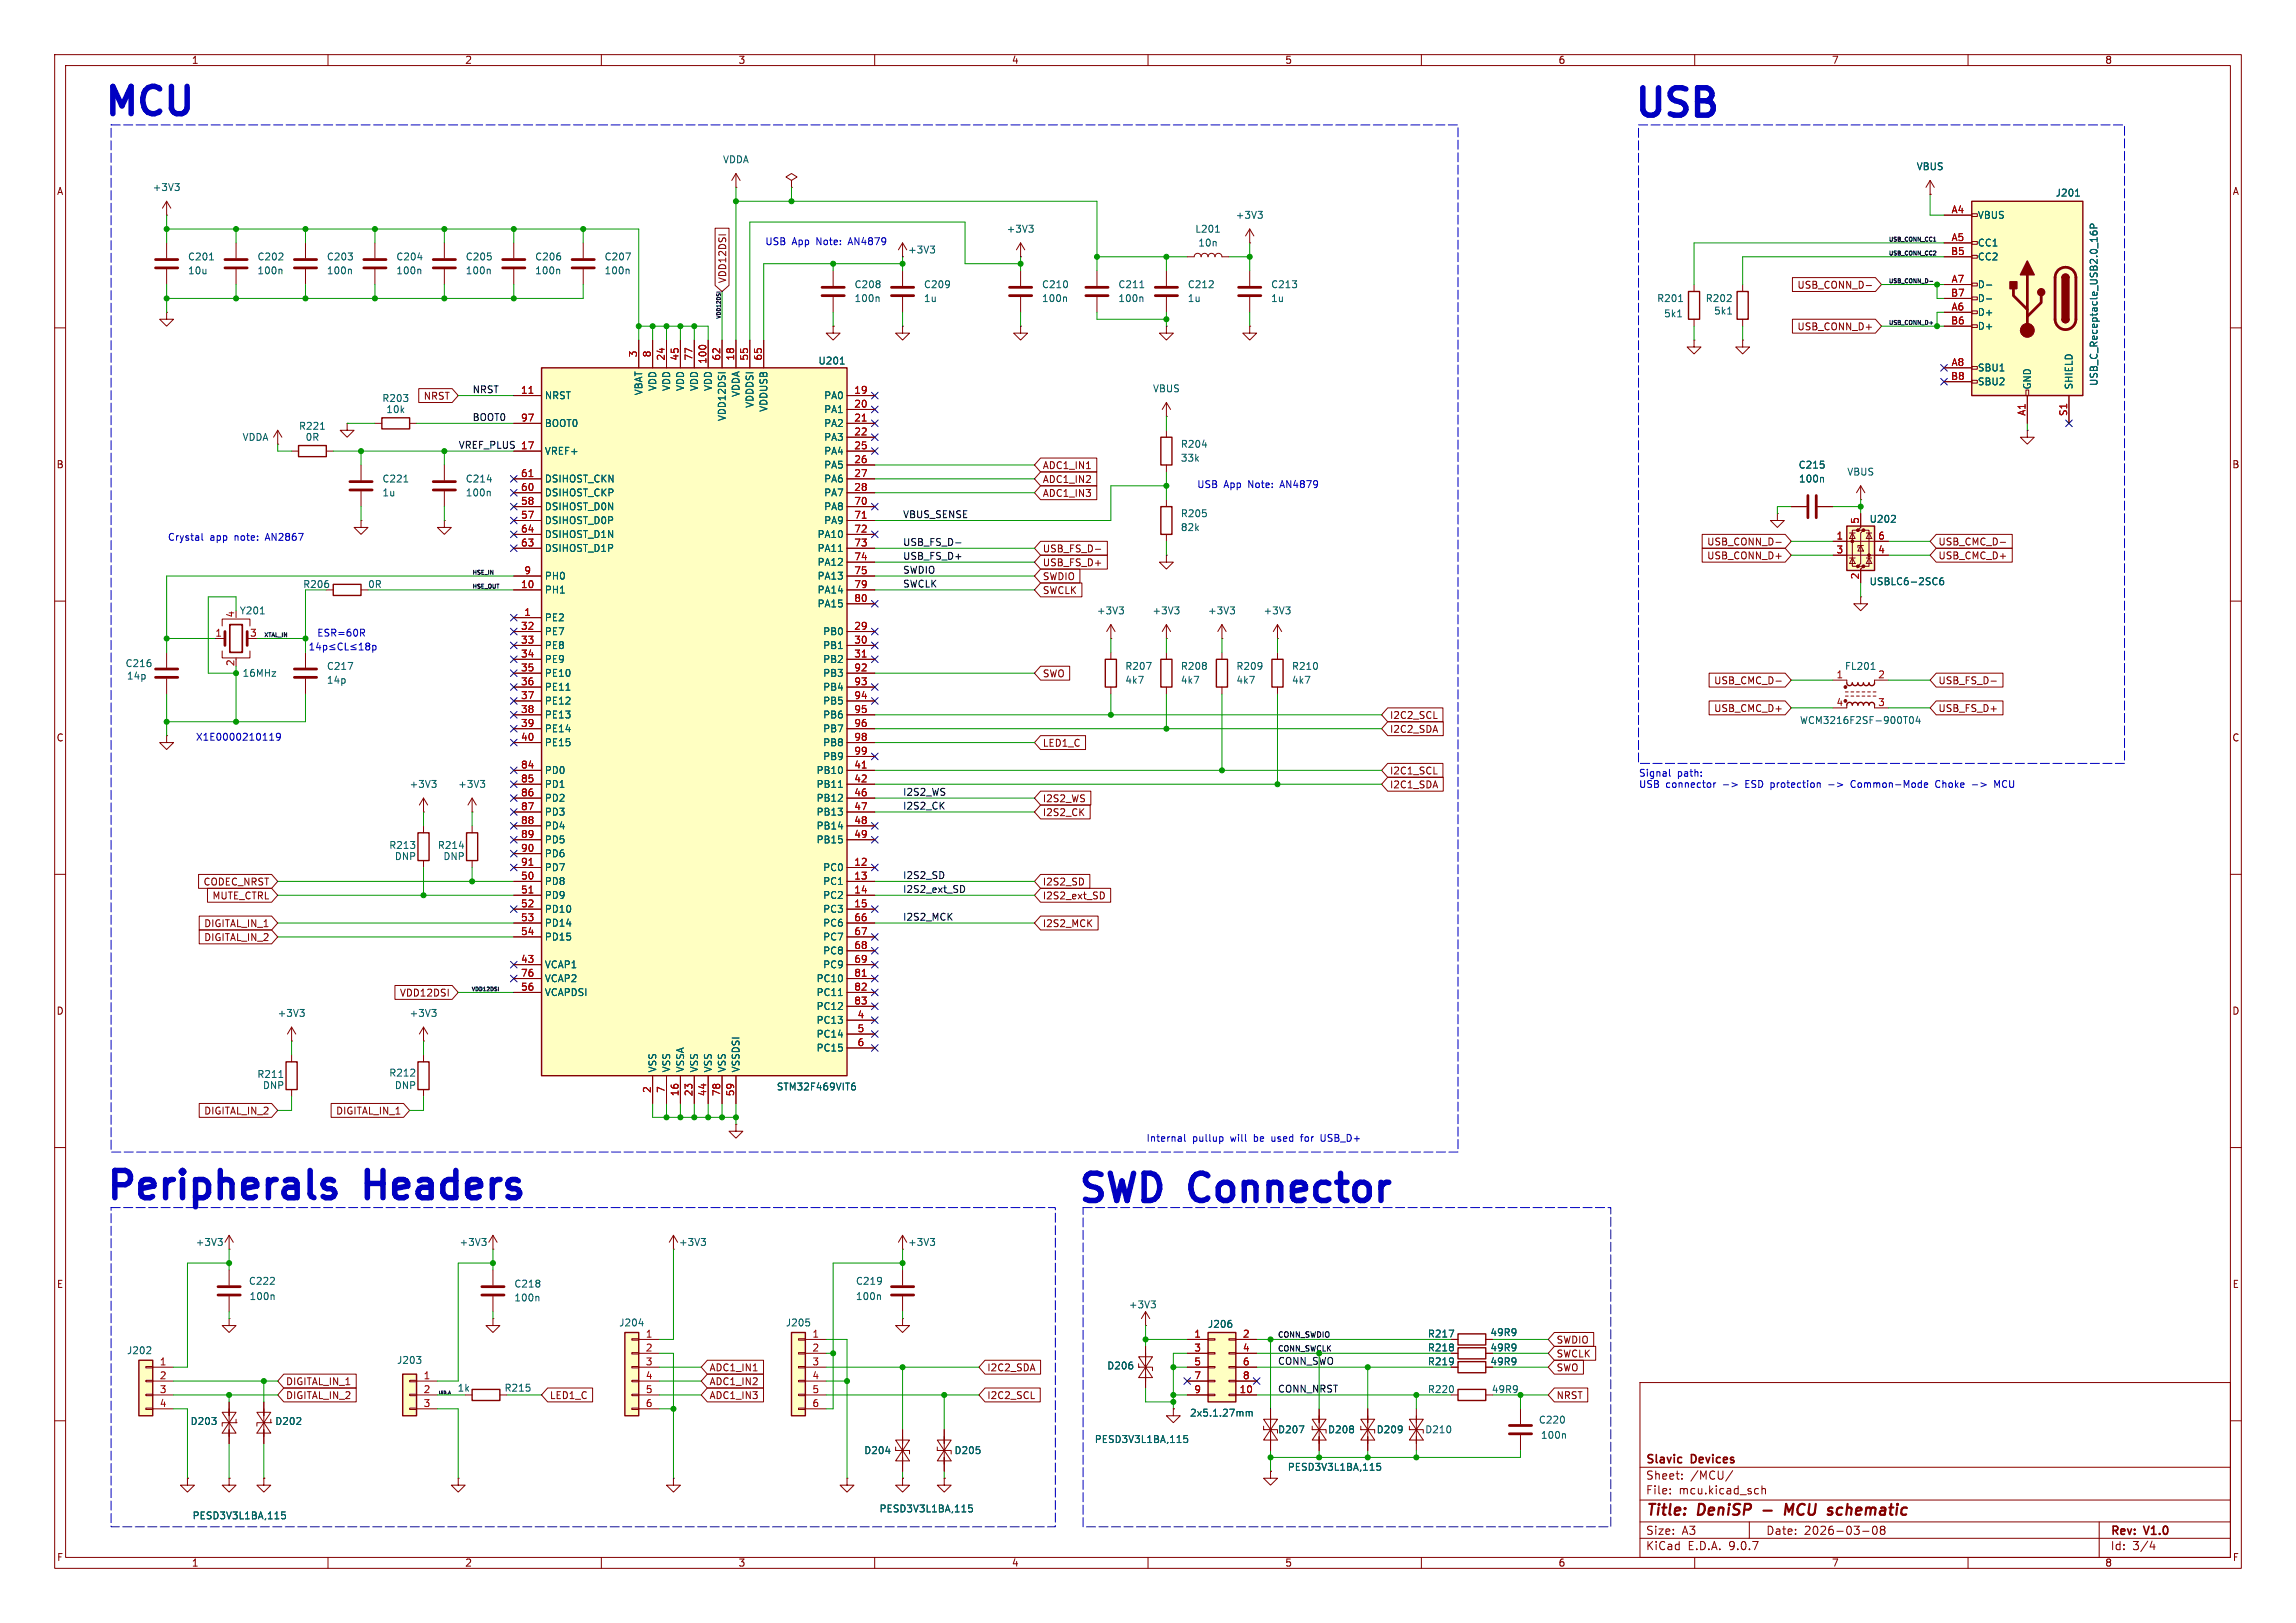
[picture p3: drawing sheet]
<svg xmlns="http://www.w3.org/2000/svg" width="420mm" height="297mm" viewBox="0 0 420 297" stroke-linecap="round" stroke-linejoin="round" font-family="sans-serif">
<defs><g id="words">
<g font-size="7" fill="#0000c2">
<text x="18.5" y="22.5">MCU</text>
<text x="298.3" y="22.8">USB</text>
<text x="18.8" y="220.9">Peripherals</text>
<text x="67" y="220.9">Headers</text>
<text x="196.6" y="221.4">SWD</text>
<text x="217.9" y="221.4">Connector</text>
</g>
<g font-size="2.8" fill="#840000">
<text x="301" y="277.9">Title:</text>
<text x="310.6" y="277.9">DeniSP</text>
<text x="328.2" y="277.9">MCU</text>
<text x="336.9" y="277.9">schematic</text>
</g>
<g font-size="2.1" fill="#840000">
<text x="301" y="268.2">Slavic</text>
<text x="309.4" y="268.2">Devices</text>
<text x="301" y="273.7">File:</text>
<text x="301" y="271">Sheet:</text>
<text x="307.1" y="273.7">mcu.kicad_sch</text>
<text x="309.2" y="271">/MCU/</text>
<text x="301" y="281.1">Size:</text>
<text x="307.6" y="281.1">A3</text>
<text x="323" y="281.1">Date:</text>
<text x="330" y="281.1">2026-03-08</text>
<text x="386" y="281.3">Rev:</text>
<text x="392.4" y="281.3">V1.0</text>
<text x="301" y="283.9">KiCad</text>
<text x="308.7" y="283.9">E.D.A.</text>
<text x="316.3" y="283.9">9.0.7</text>
<text x="386" y="283.9">Id:</text>
<text x="390.1" y="283.9">3/4</text>
</g>
<g font-size="1.8" fill="#840000">
<text x="35" y="11.9">1</text>
<text x="85" y="11.9">2</text>
<text x="135" y="11.9">3</text>
<text x="185" y="11.9">4</text>
<text x="235" y="11.9">5</text>
<text x="285" y="11.9">6</text>
<text x="335" y="11.9">7</text>
<text x="385" y="11.9">8</text>
<text x="10.3" y="35.9">A</text>
<text x="408.3" y="35.9">A</text>
<text x="133" y="51.9" transform="rotate(-90 133 51.9)">VDD12DSI</text>
<text x="328.7" y="53">USB_CONN_D-</text>
<text x="328.7" y="60.6">USB_CONN_D+</text>
<text x="77.4" y="73.3">NRST</text>
<text x="10.3" y="85.9">B</text>
<text x="190.7" y="88.6">ADC1_IN2</text>
<text x="190.7" y="86">ADC1_IN1</text>
<text x="408.2" y="85.9">B</text>
<text x="190.7" y="91.1">ADC1_IN3</text>
<text x="190.7" y="101.3">USB_FS_D-</text>
<text x="312.2" y="100">USB_CONN_D-</text>
<text x="354.5" y="100">USB_CMC_D-</text>
<text x="190.7" y="103.8">USB_FS_D+</text>
<text x="190.7" y="106.4">SWDIO</text>
<text x="312.2" y="102.6">USB_CONN_D+</text>
<text x="354.5" y="102.6">USB_CMC_D+</text>
<text x="190.7" y="108.9">SWCLK</text>
<text x="190.7" y="124.1">SWO</text>
<text x="313.4" y="125.4">USB_CMC_D-</text>
<text x="354.5" y="125.4">USB_FS_D-</text>
<text x="254.2" y="131.8">I2C2_SCL</text>
<text x="313.4" y="130.5">USB_CMC_D+</text>
<text x="354.5" y="130.5">USB_FS_D+</text>
<text x="10.3" y="135.9">C</text>
<text x="190.7" y="136.8">LED1_C</text>
<text x="254.2" y="134.3">I2C2_SDA</text>
<text x="408.2" y="135.9">C</text>
<text x="254.2" y="141.9">I2C1_SCL</text>
<text x="190.7" y="147">I2S2_WS</text>
<text x="190.7" y="149.5">I2S2_CK</text>
<text x="254.2" y="144.5">I2C1_SDA</text>
<text x="37.1" y="162.2">CODEC_NRST</text>
<text x="38.8" y="164.8">MUTE_CTRL</text>
<text x="190.7" y="164.8">I2S2_ext_SD</text>
<text x="190.7" y="162.2">I2S2_SD</text>
<text x="37.3" y="169.9">DIGITAL_IN_1</text>
<text x="37.3" y="172.4">DIGITAL_IN_2</text>
<text x="190.7" y="169.9">I2S2_MCK</text>
<text x="10.3" y="185.9">D</text>
<text x="73.1" y="182.6">VDD12DSI</text>
<text x="408.2" y="185.9">D</text>
<text x="37.3" y="204.2">DIGITAL_IN_2</text>
<text x="61.4" y="204.2">DIGITAL_IN_1</text>
<text x="10.3" y="235.9">E</text>
<text x="408.3" y="235.9">E</text>
<text x="129.7" y="251.1">ADC1_IN1</text>
<text x="180.5" y="251.1">I2C2_SDA</text>
<text x="284.6" y="251.1">SWO</text>
<text x="284.6" y="246.1">SWDIO</text>
<text x="284.6" y="248.6">SWCLK</text>
<text x="52.2" y="253.7">DIGITAL_IN_1</text>
<text x="52.2" y="256.2">DIGITAL_IN_2</text>
<text x="100.5" y="256.2">LED1_C</text>
<text x="129.7" y="256.2">ADC1_IN3</text>
<text x="129.7" y="253.7">ADC1_IN2</text>
<text x="180.5" y="256.2">I2C2_SCL</text>
<text x="284.6" y="256.2">NRST</text>
<text x="10.3" y="285.9">F</text>
<text x="35" y="286.9">1</text>
<text x="85" y="286.9">2</text>
<text x="135" y="286.9">3</text>
<text x="185" y="286.9">4</text>
<text x="235" y="286.9">5</text>
<text x="285" y="286.9">6</text>
<text x="335" y="286.9">7</text>
<text x="385" y="286.9">8</text>
<text x="408.3" y="285.9">F</text>
</g>
<g font-size="1.8" fill="#006464">
<text x="27.8" y="35.2">+3V3</text>
<text x="132.2" y="30.1">VDDA</text>
<text x="350.5" y="31.3">VBUS</text>
<text x="226" y="40.2">+3V3</text>
<text x="361.7" y="40.2">VBUS</text>
<text x="375.9" y="36.2">J201</text>
<text x="34.3" y="47.9">C201</text>
<text x="47" y="47.9">C202</text>
<text x="59.7" y="47.9">C203</text>
<text x="72.4" y="47.9">C204</text>
<text x="85.1" y="47.9">C205</text>
<text x="97.8" y="47.9">C206</text>
<text x="110.5" y="47.9">C207</text>
<text x="166" y="46.6">+3V3</text>
<text x="184" y="42.8">+3V3</text>
<text x="218.6" y="42.8">L201</text>
<text x="219.1" y="45.3">10n</text>
<text x="361.7" y="45.3">CC1</text>
<text x="361.7" y="47.9">CC2</text>
<text x="34.3" y="50.4">10u</text>
<text x="47" y="50.4">100n</text>
<text x="59.7" y="50.4">100n</text>
<text x="72.4" y="50.4">100n</text>
<text x="85.1" y="50.4">100n</text>
<text x="97.8" y="50.4">100n</text>
<text x="110.5" y="50.4">100n</text>
<text x="156.2" y="52.9">C208</text>
<text x="168.9" y="52.9">C209</text>
<text x="190.5" y="52.9">C210</text>
<text x="204.5" y="52.9">C211</text>
<text x="217.2" y="52.9">C212</text>
<text x="232.4" y="52.9">C213</text>
<text x="361.7" y="52.9">D-</text>
<text x="156.2" y="55.5">100n</text>
<text x="168.9" y="55.5">1u</text>
<text x="190.5" y="55.5">100n</text>
<text x="204.5" y="55.5">100n</text>
<text x="217.2" y="55.5">1u</text>
<text x="232.4" y="55.5">1u</text>
<text x="303" y="55.5">R201</text>
<text x="304.3" y="58.3">5k1</text>
<text x="311.9" y="55.5">R202</text>
<text x="313.4" y="57.8">5k1</text>
<text x="361.7" y="55.5">D-</text>
<text x="361.7" y="58">D+</text>
<text x="361.7" y="60.6">D+</text>
<text x="120.2" y="71.6" transform="rotate(-90 120.2 71.6)">VDD</text>
<text x="122.8" y="71.6" transform="rotate(-90 122.8 71.6)">VDD</text>
<text x="125.3" y="71.6" transform="rotate(-90 125.3 71.6)">VDD</text>
<text x="127.9" y="71.6" transform="rotate(-90 127.9 71.6)">VDD</text>
<text x="130.4" y="71.6" transform="rotate(-90 130.4 71.6)">VDD</text>
<text x="149.6" y="66.9">U201</text>
<text x="210.8" y="72">VBUS</text>
<text x="361.7" y="68.2">SBU1</text>
<text x="361.7" y="70.7">SBU2</text>
<text x="371.7" y="71.4" transform="rotate(-90 371.7 71.4)">GND</text>
<text x="379.3" y="71.4" transform="rotate(-90 379.3 71.4)">SHIELD</text>
<text x="383.9" y="70.7" transform="rotate(-90 383.9 70.7)">USB_C_Receptacle_USB2.0_16P</text>
<text x="69.8" y="73.8">R203</text>
<text x="70.6" y="75.8">10k</text>
<text x="99.6" y="73.3">NRST</text>
<text x="117.7" y="72.4" transform="rotate(-90 117.7 72.4)">VBAT</text>
<text x="132.9" y="77.2" transform="rotate(-90 132.9 77.2)">VDD12DSI</text>
<text x="135.5" y="72.7" transform="rotate(-90 135.5 72.7)">VDDA</text>
<text x="138" y="74.7" transform="rotate(-90 138 74.7)">VDDDSI</text>
<text x="140.6" y="75.5" transform="rotate(-90 140.6 75.5)">VDDUSB</text>
<text x="150.7" y="73.3">PA0</text>
<text x="150.7" y="75.8">PA1</text>
<text x="44.3" y="80.9">VDDA</text>
<text x="54.6" y="78.8">R221</text>
<text x="55.8" y="80.9">0R</text>
<text x="99.6" y="78.3">BOOT0</text>
<text x="99.6" y="83.4">VREF+</text>
<text x="150.7" y="78.3">PA2</text>
<text x="150.7" y="80.9">PA3</text>
<text x="150.7" y="83.4">PA4</text>
<text x="215.9" y="82.1">R204</text>
<text x="69.9" y="88.5">C221</text>
<text x="85.1" y="88.5">C214</text>
<text x="99.6" y="88.5">DSIHOST_CKN</text>
<text x="150.7" y="86">PA5</text>
<text x="150.7" y="88.5">PA6</text>
<text x="215.9" y="84.7">33k</text>
<text x="328.9" y="86">C215</text>
<text x="329" y="88.5">100n</text>
<text x="337.8" y="87.2">VBUS</text>
<text x="69.9" y="91">1u</text>
<text x="85.1" y="91">100n</text>
<text x="99.6" y="91">DSIHOST_CKP</text>
<text x="99.6" y="93.6">DSIHOST_D0N</text>
<text x="150.7" y="91">PA7</text>
<text x="150.7" y="93.6">PA8</text>
<text x="215.9" y="94.8">R205</text>
<text x="341.9" y="95.9">U202</text>
<text x="99.6" y="96.1">DSIHOST_D0P</text>
<text x="99.6" y="98.7">DSIHOST_D1N</text>
<text x="99.6" y="101.2">DSIHOST_D1P</text>
<text x="149.5" y="98.7">PA10</text>
<text x="149.5" y="101.2">PA11</text>
<text x="150.7" y="96.1">PA9</text>
<text x="215.9" y="97.4">82k</text>
<text x="55.4" y="107.8">R206</text>
<text x="67.2" y="107.8">0R</text>
<text x="99.6" y="106.3">PH0</text>
<text x="149.5" y="103.7">PA12</text>
<text x="149.5" y="106.3">PA13</text>
<text x="341.9" y="107.3">USBLC6-2SC6</text>
<text x="43.8" y="112.6">Y201</text>
<text x="99.6" y="108.8">PH1</text>
<text x="99.6" y="113.9">PE2</text>
<text x="149.5" y="108.8">PA14</text>
<text x="149.5" y="111.4">PA15</text>
<text x="200.6" y="112.6">+3V3</text>
<text x="210.7" y="112.6">+3V3</text>
<text x="220.9" y="112.6">+3V3</text>
<text x="231" y="112.6">+3V3</text>
<text x="99.6" y="116.4">PE7</text>
<text x="99.6" y="119">PE8</text>
<text x="150.5" y="116.4">PB0</text>
<text x="150.5" y="119">PB1</text>
<text x="22.9" y="122.3">C216</text>
<text x="23.1" y="124.6">14p</text>
<text x="44.3" y="124.1">16MHz</text>
<text x="59.7" y="122.8">C217</text>
<text x="59.7" y="125.3">14p</text>
<text x="99.6" y="121.5">PE9</text>
<text x="99.6" y="124.1">PE10</text>
<text x="150.5" y="121.5">PB2</text>
<text x="150.5" y="124.1">PB3</text>
<text x="205.7" y="122.8">R207</text>
<text x="205.7" y="125.3">4k7</text>
<text x="215.9" y="122.8">R208</text>
<text x="215.9" y="125.3">4k7</text>
<text x="226.1" y="122.8">R209</text>
<text x="226.1" y="125.3">4k7</text>
<text x="236.2" y="122.8">R210</text>
<text x="236.2" y="125.3">4k7</text>
<text x="337.4" y="122.8">FL201</text>
<text x="99.6" y="126.6">PE11</text>
<text x="99.6" y="129.1">PE12</text>
<text x="99.6" y="131.7">PE13</text>
<text x="150.5" y="126.6">PB4</text>
<text x="150.5" y="129.1">PB5</text>
<text x="150.5" y="131.7">PB6</text>
<text x="99.6" y="134.2">PE14</text>
<text x="99.6" y="136.8">PE15</text>
<text x="150.5" y="134.2">PB7</text>
<text x="150.5" y="136.8">PB8</text>
<text x="329.2" y="132.7">WCM3216F2SF-900T04</text>
<text x="99.6" y="141.8">PD0</text>
<text x="149.3" y="141.8">PB10</text>
<text x="150.5" y="139.3">PB9</text>
<text x="74.8" y="144.4">+3V3</text>
<text x="83.7" y="144.4">+3V3</text>
<text x="99.6" y="144.4">PD1</text>
<text x="99.6" y="146.9">PD2</text>
<text x="99.6" y="149.5">PD3</text>
<text x="149.3" y="144.4">PB11</text>
<text x="149.3" y="146.9">PB12</text>
<text x="149.3" y="149.5">PB13</text>
<text x="71.1" y="155.5">R213</text>
<text x="80" y="155.5">R214</text>
<text x="99.6" y="152">PD4</text>
<text x="99.6" y="154.5">PD5</text>
<text x="149.3" y="152">PB14</text>
<text x="149.3" y="154.5">PB15</text>
<text x="72.1" y="157.6">DNP</text>
<text x="81" y="157.6">DNP</text>
<text x="99.6" y="157.1">PD6</text>
<text x="99.6" y="159.6">PD7</text>
<text x="150.5" y="159.6">PC0</text>
<text x="99.6" y="162.2">PD8</text>
<text x="99.6" y="164.7">PD9</text>
<text x="99.6" y="167.2">PD10</text>
<text x="150.5" y="162.2">PC1</text>
<text x="150.5" y="164.7">PC2</text>
<text x="150.5" y="167.2">PC3</text>
<text x="99.6" y="169.8">PD14</text>
<text x="99.6" y="172.3">PD15</text>
<text x="150.5" y="169.8">PC6</text>
<text x="150.5" y="172.3">PC7</text>
<text x="99.6" y="177.4">VCAP1</text>
<text x="99.6" y="179.9">VCAP2</text>
<text x="149.3" y="179.9">PC10</text>
<text x="150.5" y="174.9">PC8</text>
<text x="150.5" y="177.4">PC9</text>
<text x="99.6" y="182.5">VCAPDSI</text>
<text x="149.3" y="182.5">PC11</text>
<text x="149.3" y="185">PC12</text>
<text x="50.7" y="186.3">+3V3</text>
<text x="74.8" y="186.3">+3V3</text>
<text x="149.3" y="187.6">PC13</text>
<text x="149.3" y="190.1">PC14</text>
<text x="47" y="197.5">R211</text>
<text x="71.1" y="197.2">R212</text>
<text x="120.2" y="196.3" transform="rotate(-90 120.2 196.3)">VSS</text>
<text x="122.8" y="196.3" transform="rotate(-90 122.8 196.3)">VSS</text>
<text x="125.3" y="196.3" transform="rotate(-90 125.3 196.3)">VSSA</text>
<text x="127.9" y="196.3" transform="rotate(-90 127.9 196.3)">VSS</text>
<text x="130.4" y="196.3" transform="rotate(-90 130.4 196.3)">VSS</text>
<text x="132.9" y="196.3" transform="rotate(-90 132.9 196.3)">VSS</text>
<text x="135.5" y="196.3" transform="rotate(-90 135.5 196.3)">VSSDSI</text>
<text x="149.3" y="192.6">PC15</text>
<text x="48" y="199.5">DNP</text>
<text x="72.1" y="199.5">DNP</text>
<text x="142" y="199.7">STM32F469VIT6</text>
<text x="35.7" y="228.2">+3V3</text>
<text x="84" y="228.2">+3V3</text>
<text x="124.1" y="228.2">+3V3</text>
<text x="166" y="228.2">+3V3</text>
<text x="45.4" y="235.3">C222</text>
<text x="45.6" y="238.1">100n</text>
<text x="94" y="235.8">C218</text>
<text x="94" y="238.4">100n</text>
<text x="156.5" y="235.3">C219</text>
<text x="156.5" y="238.1">100n</text>
<text x="206.4" y="239.6">+3V3</text>
<text x="113.2" y="242.9">J204</text>
<text x="143.7" y="242.9">J205</text>
<text x="220.9" y="243.2">J206</text>
<text x="261.1" y="245">R217</text>
<text x="272.5" y="244.7">49R9</text>
<text x="23.1" y="248">J202</text>
<text x="72.5" y="249.8">J203</text>
<text x="202.4" y="250.8">D206</text>
<text x="261.1" y="247.5">R218</text>
<text x="261.1" y="250">R219</text>
<text x="272.5" y="247.5">49R9</text>
<text x="272.5" y="250">49R9</text>
<text x="83.6" y="254.9">1k</text>
<text x="92.2" y="254.9">R215</text>
<text x="261.1" y="255.1">R220</text>
<text x="272.8" y="255.1">49R9</text>
<text x="34.8" y="261">D203</text>
<text x="50.3" y="261">D202</text>
<text x="217.6" y="259.4">2x5.1.27mm</text>
<text x="233.7" y="262.5">D207</text>
<text x="242.8" y="262.5">D208</text>
<text x="251.7" y="262.5">D209</text>
<text x="260.6" y="262.5">D210</text>
<text x="281.4" y="260.7">C220</text>
<text x="281.8" y="263.5">100n</text>
<text x="158" y="266.3">D204</text>
<text x="174.5" y="266.3">D205</text>
<text x="200.2" y="264.3">PESD3V3L1BA,115</text>
<text x="235.5" y="269.3">PESD3V3L1BA,115</text>
<text x="35.1" y="278.2">PESD3V3L1BA,115</text>
<text x="160.8" y="277">PESD3V3L1BA,115</text>
</g>
<g font-size="1.8" fill="#a90000">
<text x="356.9" y="39.1">A4</text>
<text x="356.8" y="46.7">B5</text>
<text x="356.9" y="44.2">A5</text>
<text x="356.9" y="51.8">A7</text>
<text x="356.8" y="54.4">B7</text>
<text x="356.8" y="59.4">B6</text>
<text x="356.9" y="56.9">A6</text>
<text x="116.6" y="65.5" transform="rotate(-90 116.6 65.5)">3</text>
<text x="119.1" y="65.5" transform="rotate(-90 119.1 65.5)">8</text>
<text x="121.7" y="66.1" transform="rotate(-90 121.7 66.1)">24</text>
<text x="124.2" y="66.1" transform="rotate(-90 124.2 66.1)">45</text>
<text x="126.7" y="66.1" transform="rotate(-90 126.7 66.1)">77</text>
<text x="129.3" y="66.7" transform="rotate(-90 129.3 66.7)">100</text>
<text x="131.8" y="66.1" transform="rotate(-90 131.8 66.1)">62</text>
<text x="134.4" y="66.1" transform="rotate(-90 134.4 66.1)">18</text>
<text x="136.9" y="66.1" transform="rotate(-90 136.9 66.1)">55</text>
<text x="139.4" y="66.1" transform="rotate(-90 139.4 66.1)">65</text>
<text x="356.8" y="69.6">B8</text>
<text x="356.9" y="67.1">A8</text>
<text x="95.2" y="72.1">11</text>
<text x="95.2" y="77.2">97</text>
<text x="156.2" y="72.1">19</text>
<text x="156.2" y="74.7">20</text>
<text x="156.2" y="77.2">21</text>
<text x="370.6" y="76.2" transform="rotate(-90 370.6 76.2)">A1</text>
<text x="378.2" y="76.2" transform="rotate(-90 378.2 76.2)">S1</text>
<text x="95.2" y="82.3">17</text>
<text x="156.2" y="79.8">22</text>
<text x="156.2" y="82.3">25</text>
<text x="95.2" y="87.4">61</text>
<text x="95.2" y="89.9">60</text>
<text x="156.2" y="84.8">26</text>
<text x="156.2" y="87.4">27</text>
<text x="156.2" y="89.9">28</text>
<text x="95.2" y="92.5">58</text>
<text x="95.2" y="95">57</text>
<text x="156.2" y="92.5">70</text>
<text x="156.2" y="95">71</text>
<text x="340.1" y="96" transform="rotate(-90 340.1 96)">5</text>
<text x="95.2" y="97.5">64</text>
<text x="95.2" y="100.1">63</text>
<text x="156.2" y="97.5">72</text>
<text x="156.2" y="100.1">73</text>
<text x="335.8" y="98.8">1</text>
<text x="335.8" y="101.3">3</text>
<text x="343.5" y="98.8">6</text>
<text x="343.5" y="101.3">4</text>
<text x="95.2" y="107.7">10</text>
<text x="95.8" y="105.2">9</text>
<text x="156.2" y="102.6">74</text>
<text x="156.2" y="105.2">75</text>
<text x="156.2" y="107.7">79</text>
<text x="340.1" y="106.1" transform="rotate(-90 340.1 106.1)">2</text>
<text x="42.9" y="113.1" transform="rotate(-90 42.9 113.1)">4</text>
<text x="95.8" y="112.8">1</text>
<text x="156.2" y="110.2">80</text>
<text x="39.3" y="116.6">1</text>
<text x="45.6" y="116.6">3</text>
<text x="95.2" y="115.3">32</text>
<text x="95.2" y="117.9">33</text>
<text x="156.2" y="115.3">29</text>
<text x="156.2" y="117.9">30</text>
<text x="42.9" y="122" transform="rotate(-90 42.9 122)">2</text>
<text x="95.2" y="120.4">34</text>
<text x="95.2" y="122.9">35</text>
<text x="95.2" y="125.5">36</text>
<text x="156.2" y="120.4">31</text>
<text x="156.2" y="122.9">92</text>
<text x="156.2" y="125.5">93</text>
<text x="335.8" y="124.2">1</text>
<text x="343.5" y="124.2">2</text>
<text x="95.2" y="128">37</text>
<text x="95.2" y="130.6">38</text>
<text x="156.2" y="128">94</text>
<text x="156.2" y="130.6">95</text>
<text x="335.8" y="129.3">4</text>
<text x="343.5" y="129.3">3</text>
<text x="95.2" y="133.1">39</text>
<text x="95.2" y="135.6">40</text>
<text x="156.2" y="133.1">96</text>
<text x="156.2" y="135.6">98</text>
<text x="95.2" y="140.7">84</text>
<text x="95.2" y="143.3">85</text>
<text x="156.2" y="138.2">99</text>
<text x="156.2" y="140.7">41</text>
<text x="156.2" y="143.3">42</text>
<text x="95.2" y="145.8">86</text>
<text x="95.2" y="148.3">87</text>
<text x="156.2" y="145.8">46</text>
<text x="156.2" y="148.3">47</text>
<text x="95.2" y="150.9">88</text>
<text x="95.2" y="153.4">89</text>
<text x="95.2" y="156">90</text>
<text x="156.2" y="150.9">48</text>
<text x="156.2" y="153.4">49</text>
<text x="95.2" y="158.5">91</text>
<text x="95.2" y="161">50</text>
<text x="156.2" y="158.5">12</text>
<text x="156.2" y="161">13</text>
<text x="95.2" y="163.6">51</text>
<text x="95.2" y="166.1">52</text>
<text x="156.2" y="163.6">14</text>
<text x="156.2" y="166.1">15</text>
<text x="95.2" y="168.7">53</text>
<text x="95.2" y="171.2">54</text>
<text x="156.2" y="168.7">66</text>
<text x="156.2" y="171.2">67</text>
<text x="156.2" y="173.7">68</text>
<text x="95.2" y="176.3">43</text>
<text x="95.2" y="178.8">76</text>
<text x="156.2" y="176.3">69</text>
<text x="156.2" y="178.8">81</text>
<text x="95.2" y="181.4">56</text>
<text x="156.2" y="181.4">82</text>
<text x="156.2" y="183.9">83</text>
<text x="156.8" y="186.4">4</text>
<text x="156.8" y="189">5</text>
<text x="156.8" y="191.5">6</text>
<text x="119.1" y="200.1" transform="rotate(-90 119.1 200.1)">2</text>
<text x="121.7" y="200.1" transform="rotate(-90 121.7 200.1)">7</text>
<text x="124.2" y="200.7" transform="rotate(-90 124.2 200.7)">16</text>
<text x="126.7" y="200.7" transform="rotate(-90 126.7 200.7)">23</text>
<text x="129.3" y="200.7" transform="rotate(-90 129.3 200.7)">44</text>
<text x="131.8" y="200.7" transform="rotate(-90 131.8 200.7)">78</text>
<text x="134.4" y="200.7" transform="rotate(-90 134.4 200.7)">59</text>
<text x="118" y="244.9">1</text>
<text x="148.5" y="244.9">1</text>
<text x="218.4" y="244.9">1</text>
<text x="227.3" y="244.9">2</text>
<text x="29.1" y="249.9">1</text>
<text x="118" y="247.4">2</text>
<text x="118" y="249.9">3</text>
<text x="148.5" y="247.4">2</text>
<text x="148.5" y="249.9">3</text>
<text x="218.4" y="247.4">3</text>
<text x="218.4" y="249.9">5</text>
<text x="227.3" y="247.4">4</text>
<text x="227.3" y="249.9">6</text>
<text x="29.1" y="252.5">2</text>
<text x="29.1" y="255">3</text>
<text x="29.1" y="257.6">4</text>
<text x="77.4" y="252.5">1</text>
<text x="77.4" y="255">2</text>
<text x="77.4" y="257.6">3</text>
<text x="118" y="252.5">4</text>
<text x="118" y="255">5</text>
<text x="118" y="257.6">6</text>
<text x="148.5" y="252.5">4</text>
<text x="148.5" y="255">5</text>
<text x="148.5" y="257.6">6</text>
<text x="218.4" y="252.5">7</text>
<text x="218.4" y="255">9</text>
<text x="226.7" y="255">10</text>
<text x="227.3" y="252.5">8</text>
</g>
<g font-size="1.8" fill="#0000c2">
<text x="139.9" y="45.1">USB</text>
<text x="144.9" y="45.1">App</text>
<text x="149.4" y="45.1">Note:</text>
<text x="155.5" y="45.1">AN4879</text>
<text x="218.9" y="89.5">USB</text>
<text x="223.9" y="89.5">App</text>
<text x="228.4" y="89.5">Note:</text>
<text x="234.5" y="89.5">AN4879</text>
<text x="30.6" y="99.2">Crystal</text>
<text x="38.4" y="99.2">app</text>
<text x="43" y="99.2">note:</text>
<text x="48.9" y="99.2">AN2867</text>
<text x="57.9" y="116.7">ESR=60R</text>
<text x="35.8" y="135.7">X1E0000210119</text>
<text x="299.7" y="142.3">Signal</text>
<text x="306.8" y="142.3">path:</text>
<text x="299.7" y="144.4">USB</text>
<text x="304.7" y="144.4">connector</text>
<text x="319.6" y="144.4">ESD protection</text>
<text x="335.1" y="144.4">-&gt;</text>
<text x="339.5" y="144.4">Common-Mode</text>
<text x="355.1" y="144.4">Choke</text>
<text x="362" y="144.4">-&gt;</text>
<text x="366.3" y="144.4">MCU</text>
<text x="209.6" y="209.1">Internal</text>
<text x="218.1" y="209.1">pullup</text>
<text x="225.2" y="209.1">will</text>
<text x="229.7" y="209.1">be</text>
<text x="233.1" y="209.1">used</text>
<text x="238.7" y="209.1">for</text>
<text x="242.5" y="209.1">USB_D+</text>
</g>
<g font-size="1.8" fill="#0f0f0f">
<text x="86.4" y="77.1">BOOT0</text>
<text x="86.4" y="72">NRST</text>
<text x="83.8" y="82.2">VREF_PLUS 17</text>
<text x="165.1" y="94.9">VBUS_SENSE</text>
<text x="165.1" y="100">USB_FS_D-</text>
<text x="165.1" y="105.1">SWDIO</text>
<text x="165.1" y="107.6">SWCLK</text>
<text x="165.1" y="102.5">USB_FS_D+</text>
<text x="165.1" y="148.2">I2S2_CK</text>
<text x="165.1" y="145.7">I2S2_WS</text>
<text x="165.1" y="160.9">I2S2_SD</text>
<text x="165.1" y="163.5">I2S2_ext_SD</text>
<text x="165.1" y="168.6">I2S2_MCK</text>
<text x="233.7" y="249.8">CONN_SWO</text>
<text x="233.7" y="254.9">CONN_NRST</text>
</g>
<g font-size="1.4" fill="#0f0f0f">
<text x="233.7" y="244.8">CONN_SWDIO</text>
<text x="233.7" y="247.4">CONN_SWCLK</text>
</g>
<g font-size="1" fill="#0f0f0f">
<text x="345.4" y="44.2">USB_CONN_CC1</text>
<text x="345.4" y="46.8">USB_CONN_CC2</text>
<text x="345.4" y="51.9">USB_CONN_D-</text>
<text x="131.9" y="58.4" transform="rotate(-90 131.9 58.4)">VDD12DSI</text>
<text x="345.4" y="59.5">USB_CONN_D+</text>
<text x="86.4" y="105.2">HSE_IN</text>
<text x="86.4" y="107.7">HSE_OUT</text>
<text x="48.3" y="116.6">XTAL_IN</text>
<text x="86.1" y="181.4">VDD12DSI</text>
</g>
<text font-size=".7" fill="#0f0f0f" x="80" y="255.1">LED_A</text>
</g></defs>
<g fill="none" stroke="#840000" stroke-width=".18">
<path d="M10 10h400v277h-400zM12 12h396v273h-396zM60 10v2M110 10v2M160 10v2M210 10v2M260 10v2M310 10v2M360 10v2M217.2 47h1.2a.64 .64 0 0 1 .7-.6 .64 .64 0 0 1 .6 .6 .64 .64 0 0 1 .6-.6 .64 .64 0 0 1 .7 .6 .64 .64 0 0 1 .6-.6 .64 .64 0 0 1 .6 .6 .64 .64 0 0 1 .7-.6 .64 .64 0 0 1 .6 .6h1.3M10 60h2M309.9 62.2v1.3h1.2l-1.2 1.3-1.3-1.3h1.3"/>
<path d="M309.9 62.2h.1M408 60h2M327.7 92.7h2.8M332.5 92.7h2.8M340.4 91.4h.1M340.4 88.9l-.8 1.3M340.4 88.9l.7 1.3M340.4 88.9v2.5M10 110h2M408 110h2M10 160h2M408 160h2"/>
<path d="M10 210h2M408 210h2M41.9 232.4v2.8M41.9 237.2v2.8M40.6 258.4h2.6l-1.3 1.9zM41.9 241.3v1.3h1.3l-1.3 1.2-1.3-1.2h1.3M41.9 241.3h.1M41.9 256.5v7.7M43.2 259.7v.6M47 258.4h2.5l-1.2 1.9zM48.3 256.5v7.7M49.5 259.7v.6"/>
<path d="M85.1 255.3h1.3M90.2 241.3v1.3h-1.3l1.3 1.2 1.2-1.2h-1.2M90.2 241.3h.1M91.4 255.3h1.3M300 253h108v32h-108zM10 260h2M41.9 270.5v1.3h-1.3l1.3 1.2 1.3-1.2h-1.3M41.9 270.5h.1M41.9 260.3h.1M41.9 260.3l1.3 2h-2.6zM43.2 260.3h.1M43.2 260.3h-2.6v.7"/>
<path d="M48.3 260.3h.1M48.3 260.3l1.2 2h-2.5zM48.3 270.5v1.3h-1.3l1.3 1.2 1.2-1.2h-1.2M48.3 270.5h.1M49.5 260.3h.1M49.5 260.3h-2.5v.7M300 278.5h108M300 274.5h108M300 268.5h108M305.5 273.2v.2M305.5 272.5v.1M307.7 270.5v.2"/>
<path d="M307.7 269.8v.1M316.9 269.1l-1.2 1.9M320 278.5v3M321.2 272.4l.5 .1M321.7 273.3l-.5 .1M322.3 272.5l.2-.1 .4 .1v.9M322.3 271.9v1.5M342.7 279.4l.2-.1a.8 .8 0 0 1 .5 .7 .8 .8 0 0 1-.5 .8l-.2-.2-.2-.4zM344.2 279.9l-.3-.3 .3-.3 .5 .1 .1 .2-.3 .3M344.2 279.9l-.3 .3 .1 .4 .2 .2 .5-.1 .1-.2-.1-.4-.2-.2M344.2 279.9h.3M384 278.5v6.5"/>
<path d="M408 260h2M60 285v2M110 285v2M160 285v2M210 285v2M260 285v2M300 281.5h108M310 285v2M340.7 280.2h1.2M360 285v2M393.7 282l-.4 1.1h.9M394 282.6v1"/>
</g>
<path d="M322.6 276.4h1.5M328.1 275.2l-.9 1.4-.5-1.4-.2 2M336.1 276.1l-.1 .7 .1 .3" fill="none" stroke="#840000" stroke-width=".4"/>
<path d="M330.7 90.7v4M332.2 90.7v4M39.9 235.5h4M39.9 237h4" fill="none" stroke="#840000" stroke-width=".51"/>
<path d="M222.3 42.5h.8M333.4 87.4l.2 .1v.7M50 237l.1 .2v.6M52.2 276.7h-.6l-.1 .6 .2-.1h.4l.1 .2v.4l-.2 .1-.5-.1" fill="none" stroke="#006464" stroke-width=".18"/>
<path d="M86.4 254.3h5v2h-5z" fill="none" stroke="#840000" stroke-width=".25"/>
<path d="M25.4 248.9h2.5v10.2h-2.5z" fill="#ffffc2"/>
<path d="M337.8 125l.2 .3 .3 .2 .4-.2 .1-.3 .2 .3 .3 .2 .4-.1 .2-.4 .3 .4h.5l.2-.4 .2 .4 .4 .1 .3-.2 .1-.3 .1 .3 .4 .2 .4-.2 .1-.3M337.8 129l.2-.3 .3-.2 .4 .2 .1 .3 .2-.3 .3-.2 .4 .1 .2 .4 .2-.4h.4l.4 .4 .1-.4 .5-.1 .3 .2 .1 .3 .2-.4 .3-.1 .4 .2 .1 .3M76.5 194.3h2v5.1h-2zM25.4 248.9h2.5v10.2h-2.5z" fill="none" stroke="#840000" stroke-width=".25"/>
<g fill="none" stroke="#840000" stroke-width=".18">
<path d="M335.3 124.5h2.5v.5M337.6 126.6h.5M337.6 127.4h.5M337.8 129v.5h-2.5M338.6 126.6h.5M338.6 127.4h.5M339.6 126.6h.5M339.6 127.4h.5M340.6 126.6h.5M340.6 127.4h.5M341.6 126.6h.5M341.6 127.4h.5"/>
<path d="M342.6 126.6h.6M342.6 127.4h.6M342.9 129v.5h2.5M345.4 124.5h-2.5v.5M77.5 193v1.3M77.5 199.4v1.3M123.2 228.6h.1M123.2 226.1l-.8 1.2M123.2 226.1l.8 1.2M123.2 226.1v2.5M26.7 250.1h1.2v.2h-1.2zM26.7 252.6h1.2v.3h-1.2z"/>
<path d="M26.7 255.1h1.2v.3h-1.2zM26.7 257.7h1.2v.2h-1.2zM27.9 250.2h3.8M27.9 252.7h3.8M27.9 255.3h3.8M27.9 257.8h3.8M34.3 270.5v1.3h-1.3l1.3 1.2 1.3-1.2h-1.3M34.3 270.5h.1"/>
</g>
<path d="M342.3 122.5h.7M349.4 131.3l.2-.2a.68 .68 0 0 1 .4 .7 .68 .68 0 0 1-.4 .6l-.3-.5zM350.8 131.1l-.3 .9h.8M351.1 131.6v.8M128.3 226.6h.7l-.4 .5M128.8 227.1l.2 .3v.3l-.2 .2M27.5 246.5l.1 .2-.1 .3-.7 .7h.8" fill="none" stroke="#006464" stroke-width=".18"/>
<g fill="#840000" stroke="#840000" stroke-width=".18">
<circle cx="337.6" cy="125.7" r=".25"/>
<circle cx="337.6" cy="128.3" r=".25"/>
</g>
<path d="M337.8 96.3h5.1v8.1h-5.1z" fill="#ffffc2"/>
<g fill="#840000" stroke="#840000" stroke-width=".18">
<circle cx="338.8" cy="99.1" r=".25"/>
<circle cx="339.9" cy="97" r=".25"/>
<circle cx="339.9" cy="103.6" r=".25"/>
<circle cx="340.9" cy="97" r=".25"/>
<circle cx="340.9" cy="103.6" r=".25"/>
<circle cx="341.9" cy="101.6" r=".25"/>
</g>
<g fill="none" stroke="#840000" stroke-width=".18">
<path d="M144.8 33l1-.6-1-.6-1 .6 1 .6v1.3M144.8 34.3h.1M165.1 59.7v1.3h1.3l-1.3 1.2-1.3-1.2h1.3M165.1 59.7h.1M186.7 59.7v1.3h1.3l-1.3 1.2-1.3-1.2h1.3M186.7 59.7h.1M186.7 49.5v2.8M186.7 54.4v2.8M200.7 49.5v2.8M200.7 54.4v2.8M213.4 59.7v1.3h1.2l-1.2 1.2-1.3-1.2h1.3M213.4 59.7h.1"/>
<path d="M213.4 49.5v2.8M213.4 54.4v2.8M228.6 59.7v1.3h1.3l-1.3 1.2-1.3-1.2h1.3M228.6 59.7h.1M228.6 49.5v2.8M228.6 54.4v2.8M213.4 76.2h.1M213.4 73.7v2.5M213.4 78.7v1.3M213.4 73.7l-.8 1.2M213.4 73.7l.7 1.2M53.3 82.6h1.3"/>
<path d="M59.7 82.6h1.3M213.4 85.1v1.3M213.4 91.4v1.3M213.4 97.8v1.3M325.1 94v1.3h1.3l-1.3 1.2-1.3-1.2h1.3M325.1 94h.1M335.3 99.1h10.1M338.3 97.5h1M338.8 97.5l.5 1.1h-1zM339.9 97h-1.1v6.6h1.1M340.4 94v2.5l-.5 .5h1l-.5 .5v5.6l-.5 .5h1l-.5 .5v2.6M340.4 99.8l.5 1h-1z"/>
<path d="M340.9 99.8h-1v.4M340.9 97h1v6.6h-1M341.4 97.5h1M341.9 97.5l.5 1.1h-1zM203.2 116.8h.1M203.2 114.3v2.5M203.2 119.4v1.3M203.2 114.3l-.8 1.3M203.2 114.3l.8 1.3M213.4 101.6v1.3h1.2l-1.2 1.2-1.3-1.2h1.3M213.4 101.6h.1M213.4 116.8h.1"/>
<path d="M213.4 114.3v2.5M213.4 119.4v1.3M213.4 114.3l-.8 1.3M213.4 114.3l.7 1.3M223.5 116.8h.1M223.5 114.3v2.5M223.5 119.4v1.3M223.5 114.3l-.7 1.3M223.5 114.3l.8 1.3M233.7 116.8h.1M233.7 114.3v2.5M233.7 119.4v1.3"/>
<path d="M233.7 114.3l-.8 1.3M233.7 114.3l.7 1.3M335.3 101.6h10.1M338.3 102.1h1M338.8 102.1l.5 1h-1zM340.4 109.2v1.3h1.2l-1.2 1.3-1.3-1.3h1.3M340.4 109.2h.1M341.4 102.1h1M341.9 102.1l.5 1h-1zM203.2 125.7v1.3M213.4 125.7v1.3M223.5 125.7v1.3"/>
<path d="M233.7 125.7v1.3M77.5 148.6h.1M77.5 146.1v2.5M77.5 151.1v1.3M77.5 157.5v1.3M77.5 146.1l-.8 1.2M77.5 146.1l.7 1.2M86.4 148.6h.1M86.4 146.1v2.5M86.4 151.1v1.3M86.4 157.5v1.3M86.4 146.1l-.8 1.2"/>
<path d="M86.4 146.1l.7 1.2M53.3 190.5h.1M53.3 188l-.7 1.2M53.3 188l.8 1.2M53.3 188v2.5M53.3 193v1.3M53.3 199.4v1.3M77.5 190.5h.1M77.5 188l-.8 1.2M77.5 188l.7 1.2M77.5 188v2.5M134.6 205.7v1.3h1.3l-1.3 1.3-1.3-1.3h1.3"/>
<path d="M134.6 205.7h.1M41.9 228.6h.1M41.9 226.1l.8 1.2M41.9 226.1l-.8 1.2M41.9 226.1v2.5M90.2 228.6h.1M90.2 226.1l.7 1.2M90.2 226.1l-.8 1.2M90.2 226.1v2.5M209.5 242.6h.1M209.5 240l-.7 1.3M209.5 240l.8 1.3"/>
<path d="M209.5 240v2.6M214.6 257.8v1.3h1.3l-1.3 1.2-1.2-1.2h1.2M214.6 257.8h.1M231.1 259.7h2.6l-1.3 1.9zM232.4 257.8v7.6M265.4 245.1h1.3M271.8 245.1h1.2M278.1 257.8v2.8M231.1 261.6h.1M231.1 261.6h2.6v.7M231.1 261v.6M232.4 261.6h.1"/>
<path d="M232.4 261.6l1.3 1.9h-2.6zM232.4 269.2v1.3h1.3l-1.3 1.3-1.3-1.3h1.3M232.4 269.2h.1M278.1 262.6v2.8"/>
</g>
<path d="M54.6 81.5h5.1v2.1h-5.1zM212.3 80h2.1v5.1h-2.1zM212.3 92.7h2.1v5.1h-2.1zM337.8 96.3h5.1v8.1h-5.1zM202.2 120.7h2v5h-2zM212.3 120.7h2.1v5h-2.1zM222.5 120.7h2v5h-2zM232.7 120.7h2v5h-2zM76.5 152.4h2v5.1h-2zM85.3 152.4h2.1v5.1h-2.1zM52.3 194.3h2.1v5.1h-2.1zM266.7 244.1h5.1v2h-5.1z" fill="none" stroke="#840000" stroke-width=".25"/>
<g fill="none" stroke="#006464" stroke-width=".18">
<path d="M194.9 54.3l.2 .2v.7M208.5 52.6h.7M208.9 54.3l.2 .2v.7M58.6 78.6h.8M219.9 81.4h.8M345.9 95.6h.8M346.7 94.4v.4M204.7 111.1h.8l-.4 .5M205.3 111.6l.2 .2v.3l-.2 .2M214.9 111.1h.8l-.5 .5M215.4 111.6l.3 .2v.3l-.3 .2M225 111.1h.8l-.4 .5"/>
<path d="M225.6 111.6l.2 .2v.3l-.2 .2M235.2 111.1h.8l-.4 .5M235.7 111.6l.3 .2v.3l-.3 .2M355.4 105.7l-.3 .1a.86 .86 0 0 0 0 1.2l.4-.1v-.4l-.2-.3-.4 .1-.1 .2M209.7 121.2h.9l-.6 1.3M79 142.8h.8l-.5 .5M79.5 143.3l.3 .2v.3l-.3 .3M84 154.8h.8M87.9 142.8h.8l-.5 .5M88.4 143.3l.3 .2v.3l-.3 .3M51 197.2h.7M54.9 184.7h.7l-.4 .5"/>
<path d="M55.4 185.2l.2 .3v.3l-.2 .2M79 184.7h.8l-.5 .5M79.5 185.2l.3 .3v.3l-.3 .2M39.9 226.6h.8l-.5 .5M40.4 227.1l.3 .3v.3l-.3 .2M88.1 226.6h.8l-.4 .5M88.7 227.1l.2 .3v.3l-.2 .2M210.6 238.1h.7l-.4 .5M211.1 238.6l.2 .2v.3l-.2 .2M265.1 243.4h.8l-.5 1.3M237.7 260.9h.8l-.5 1.3M252.5 267.8h-.6l-.1 .6 .2-.1h.4l.2 .2-.1 .4-.2 .2-.5-.2"/>
<path d="M286.2 262.4l.2 .2v.6"/>
</g>
<path d="M184.7 52.6h4M184.7 54.1h4M198.6 52.6h4.1M198.6 54.1h4.1M211.3 52.6h4.1M211.3 54.1h4.1M226.6 52.6h4M226.6 54.1h4M276.1 260.9h4.1M276.1 262.4h4.1" fill="none" stroke="#840000" stroke-width=".51"/>
<path d="M221 243.8h5.1v12.7h-5.1z" fill="#ffffc2"/>
<path d="M221 243.8h5.1v12.7h-5.1z" fill="none" stroke="#840000" stroke-width=".25"/>
<g fill="none" stroke="#840000" stroke-width=".18">
<path d="M165.1 232.4v2.8M165.1 237.2v2.8M165.1 241.3v1.3h-1.3l1.3 1.2 1.3-1.2h-1.3M165.1 241.3h.1M208.3 250.2h.1M208.3 250.2h2.5v.6M208.3 248.3h2.5l-1.3 1.9zM208.3 249.6v.6M209.5 250.2h.1M209.5 250.2l1.3 1.9h-2.5zM209.5 246.4v7.6M217.2 245.1h3.8"/>
<path d="M217.2 247.6h3.8M217.2 250.2h3.8M217.2 252.7h3.8M217.2 255.3h3.8M221 245h1.2v.2h-1.2zM221 247.5h1.2v.3h-1.2zM221 250.1h1.2v.2h-1.2zM221 252.6h1.2v.3h-1.2zM221 255.1h1.2v.3h-1.2zM224.8 245h1.3v.2h-1.3zM224.8 247.5h1.3v.3h-1.3zM224.8 250.1h1.3v.2h-1.3z"/>
<path d="M224.8 252.6h1.3v.3h-1.3zM224.8 255.1h1.3v.3h-1.3zM226.1 245.1h3.8M226.1 247.6h3.8M226.1 250.2h3.8M226.1 252.7h3.8M226.1 255.3h3.8M171.4 265.4h.1M171.4 265.4h2.6v.7M171.4 263.5h2.6l-1.3 1.9zM171.4 264.8v.6M172.7 270.5v1.3h1.3l-1.3 1.2-1.3-1.2h1.3"/>
<path d="M172.7 270.5h.1M172.7 265.4h.1M172.7 265.4l1.3 1.9h-2.6zM172.7 261.6v7.6"/>
</g>
<path d="M160.9 237l.2 .2v.6M225.2 242.2l.1 .2-.1 .4M228 258.3v.9M228 258.4l.3-.1 .2 .2M228.5 258.5l.2-.2 .3 .1 .1 .8M228.5 258.5v.7M217.2 262.7h-.6l-.1 .6 .2-.1 .4 .1 .2 .1-.1 .5-.2 .1-.5-.1" fill="none" stroke="#006464" stroke-width=".18"/>
<path d="M163.1 235.5h4M163.1 237h4" fill="none" stroke="#840000" stroke-width=".51"/>
<path d="M144.8 243.8h2.5v15.3h-2.5z" fill="#ffffc2"/>
<path d="M69.8 76.5h5.1v2h-5.1zM61 106.9h5v2.1h-5zM144.8 243.8h2.5v15.3h-2.5z" fill="none" stroke="#840000" stroke-width=".25"/>
<g fill="none" stroke="#840000" stroke-width=".18">
<path d="M30.5 39.4h.1M30.5 36.8l-.8 1.3M30.5 36.8l.7 1.3M30.5 36.8v2.6M134.6 34.3h.1M134.6 31.8l-.7 1.2M134.6 31.8l.8 1.2M134.6 31.8v2.5M81.3 44.5v2.7M81.3 49.3v2.8M94 44.5v2.7M94 49.3v2.8"/>
<path d="M106.7 44.5v2.7M106.7 49.3v2.8M152.4 49.5v2.8M152.4 54.4v2.8M165.1 47h.1M165.1 44.5v2.5M165.1 49.5v2.8M165.1 54.4v2.8M165.1 44.5l-.8 1.2M165.1 44.5l.8 1.2M186.7 47h.1M186.7 44.5l-.8 1.2"/>
<path d="M186.7 44.5l.8 1.2M186.7 44.5v2.5M228.6 44.5h.1M228.6 41.9l-.8 1.3M228.6 41.9l.8 1.3M228.6 41.9v2.6M50.8 78.7l-.8 1.3M50.8 78.7l.8 1.3M50.8 78.7v2.6M63.5 77.5v1.2h1.3l-1.3 1.3-1.3-1.3h1.3M63.5 77.5h.1M68.6 77.5h1.2"/>
<path d="M74.9 77.5h1.3M370.8 78.7v1.3h1.3l-1.3 1.3-1.2-1.3h1.2M370.8 78.7h.1M50.8 81.3h.1M66 95.3v1.2h1.3l-1.3 1.3-1.2-1.3h1.2M66 95.3h.1M66 85.1v2.8M66 89.9v2.8M81.3 95.3v1.2h1.2l-1.2 1.3-1.3-1.3h1.3M81.3 95.3h.1M81.3 85.1v2.8M81.3 89.9v2.8"/>
<path d="M30.5 119.4v2.8M39.4 116.8h1.7M40.6 114.6v-1.3h5.1v1.3M40.6 119.1v1.3h5.1v-1.3M55.9 119.4v2.8M59.7 108h1.3M66 108h1.3M30.5 134.6v1.3h1.2l-1.2 1.3-1.3-1.3h1.3M30.5 134.6h.1M30.5 124.2v2.8M43.2 120.4v.3M55.9 124.2v2.8"/>
<path d="M165.1 228.6h.1M165.1 226.1l-.8 1.2M165.1 226.1l.8 1.2M165.1 226.1v2.5M146 245h1.3v.2h-1.3zM146 247.5h1.3v.3h-1.3zM146 250.1h1.3v.2h-1.3zM146 252.6h1.3v.3h-1.3zM146 255.1h1.3v.3h-1.3zM146 257.7h1.3v.2h-1.3zM147.3 245.1h3.8M147.3 247.6h3.8"/>
<path d="M147.3 250.2h3.8M147.3 252.7h3.8M147.3 255.3h3.8M147.3 257.8h3.8M165.1 270.5v1.3h1.3l-1.3 1.2-1.3-1.2h1.3M165.1 270.5h.1"/>
</g>
<g fill="none" stroke="#006464" stroke-width=".18">
<path d="M32 33.6h.8l-.4 .5M32.5 34.1l.3 .2v.3l-.3 .3M230.1 38.7h.8l-.4 .5M230.7 39.2l.2 .2v.3l-.2 .2M89.5 49.3l.2 .1v.7M102.2 49.3l.2 .1v.7M114.5 46.3h.8l-.5 1.3M114.9 49.3l.2 .1v.7M160.6 54.3l.2 .2v.7M170.2 45h.8l-.5 .5M170.7 45.5l.3 .3v.3l-.3 .2M188.2 41.2h.8l-.4 .5"/>
<path d="M188.7 41.7l.3 .2v.3l-.3 .3M73.9 88.2h.7M89.1 87.8h.8M89.5 89.9l.2 .2v.6M47.6 112.3h.7M63.7 121.2h.8l-.5 1.3M170.2 226.6h.8l-.5 .5M170.7 227.1l.3 .3v.3l-.3 .2M147.4 241.4h.6M148 241.9l.1 .2-.1 .5"/>
</g>
<g fill="none" stroke="#840000" stroke-width=".51">
<path d="M79.2 47.5h4.1M79.2 49h4.1M91.9 47.5h4.1M91.9 49h4.1M104.6 47.5h4.1M104.6 49h4.1M150.4 52.6h4M150.4 54.1h4M163.1 52.6h4M163.1 54.1h4M64 88.1h4.1M64 89.7h4.1"/>
<path d="M79.2 88.1h4.1M79.2 89.7h4.1M41.1 115.6v2.5M45.2 115.6v2.5M28.4 122.4h4.1M28.4 124h4.1M53.8 122.4h4.1M53.8 124h4.1"/>
</g>
<path d="M42 114.3h2.3v5.1h-2.3z" fill="none" stroke="#840000" stroke-width=".3"/>
<path d="M99.1 67.3h55.8v129.6h-55.8z" fill="#ffffc2"/>
<path d="M99.1 67.3h55.8v129.6h-55.8z" fill="none" stroke="#840000" stroke-width=".25"/>
<g fill="none" stroke="#840000" stroke-width=".18">
<path d="M30.5 57.2v1.2h1.2l-1.2 1.3-1.3-1.3h1.3M30.5 57.2h.1M43.2 44.5v2.7M43.2 49.3v2.8M55.9 44.5v2.7M55.9 49.3v2.8M68.6 44.5v2.7M68.6 49.3v2.8M152.4 59.7v1.3h1.3l-1.3 1.2-1.3-1.2h1.3M152.4 59.7h.1M94 72.4h5.1M94 77.5h5.1"/>
<path d="M116.8 62.2v5.1M119.4 62.2v5.1M121.9 62.2v5.1M124.5 62.2v5.1M127 62.2v5.1M129.5 62.2v5.1M132.1 62.2v5.1M134.6 62.2v5.1M137.2 62.2v5.1M139.7 62.2v5.1M154.9 72.4h5.1M154.9 77.5h5.1"/>
<path d="M154.9 74.9h5.1M94 82.6h5.1M94 87.6h5.1M94 90.2h5.1M94 92.7h5.1M94 95.3h5.1M94 97.8h5.1M154.9 82.6h5.1M154.9 87.6h5.1M154.9 90.2h5.1M154.9 92.7h5.1M154.9 95.3h5.1"/>
<path d="M154.9 97.8h5.1M154.9 80h5.1M154.9 85.1h5.1M94 100.3h5.1M94 105.4h5.1M94 108h5.1M94 113h5.1M94 115.6h5.1M94 118.1h5.1M154.9 100.3h5.1M154.9 105.4h5.1M154.9 108h5.1"/>
<path d="M154.9 115.6h5.1M154.9 118.1h5.1M154.9 102.9h5.1M154.9 110.5h5.1M94 120.7h5.1M94 123.2h5.1M94 125.7h5.1M94 128.3h5.1M94 130.8h5.1M94 133.4h5.1M94 135.9h5.1M154.9 120.7h5.1"/>
<path d="M154.9 123.2h5.1M154.9 125.7h5.1M154.9 128.3h5.1M154.9 130.8h5.1M154.9 133.4h5.1M154.9 135.9h5.1M154.9 138.4h5.1M94 141h5.1M94 143.5h5.1M94 146.1h5.1M94 148.6h5.1M94 151.1h5.1"/>
<path d="M94 153.7h5.1M94 156.2h5.1M94 158.8h5.1M154.9 141h5.1M154.9 143.5h5.1M154.9 146.1h5.1M154.9 148.6h5.1M154.9 151.1h5.1M154.9 153.7h5.1M154.9 158.8h5.1M94 161.3h5.1M94 163.8h5.1"/>
<path d="M94 166.4h5.1M94 168.9h5.1M94 171.5h5.1M94 176.5h5.1M94 179.1h5.1M154.9 161.3h5.1M154.9 163.8h5.1M154.9 166.4h5.1M154.9 168.9h5.1M154.9 171.5h5.1M154.9 176.5h5.1M154.9 179.1h5.1"/>
<path d="M154.9 174h5.1M94 181.6h5.1M119.4 196.9v5M121.9 196.9v5M124.5 196.9v5M127 196.9v5M129.5 196.9v5M132.1 196.9v5M134.6 196.9v5M154.9 181.6h5.1M154.9 184.2h5.1M154.9 186.7h5.1"/>
<path d="M154.9 189.2h5.1M154.9 191.8h5.1"/>
</g>
<path d="M96.8 72h.7M157.7 77.1h.7M96.8 87.2h.7M157.7 94.8h.7M157.7 120.2h.7M96.8 158.3h.7M157.7 140.6h.7M96.8 163.4h.7M157.7 178.7h.7" fill="none" stroke="#a90000" stroke-width=".18"/>
<path d="M51.4 49.3l.2 .1v.7M64.1 49.3l.2 .1v.7M76.4 47.1h.8M76.8 49.3l.2 .1v.7M153.7 66.6h.7M153.4 100.9h.7M103.5 126.3h.8M153.4 144.1h.7M153.4 182.2h.7M156 198.7h.2l.3 .2-.1 .4-.4 .2M156.4 198.2l-.4 .1" fill="none" stroke="#006464" stroke-width=".18"/>
<path d="M41.1 47.5h4.1M41.1 49h4.1M53.8 47.5h4.1M53.8 49h4.1M66.5 47.5h4.1M66.5 49h4.1" fill="none" stroke="#840000" stroke-width=".51"/>
<path d="M360.7 36.8h20.3v35.6h-20.3z" fill="#ffffc2"/>
<g fill="none" stroke="#840000" stroke-width=".18">
<path d="M353.1 35.6h.1M353.1 33l-.8 1.3M353.1 33l.7 1.3M353.1 33v2.6M355.6 39.4h5.1M360.7 39.1h1v.5h-1zM30.5 44.5v2.7M30.5 49.3v2.8M309.9 52.1v1.2M309.9 58.4v1.3M318.8 52.1v1.2M318.8 58.4v1.3"/>
<path d="M355.6 44.5h5.1M355.6 47h5.1M355.6 52.1h5.1M355.6 54.6h5.1M355.6 57.2h5.1M355.6 59.7h5.1M360.7 44.2h1v.5h-1zM360.7 46.7h1v.5h-1zM360.7 51.8h1v.5h-1zM360.7 54.4h1v.5h-1zM360.7 56.9h1v.5h-1zM360.7 59.4h1v.5h-1z"/>
<path d="M318.8 62.2v1.3h1.2l-1.2 1.3-1.3-1.3h1.3M318.8 62.2h.1M355.6 67.3h5.1M355.6 69.9h5.1M360.7 67.1h1v.5h-1zM360.7 69.6h1v.5h-1zM370.6 71.4h.5v1h-.5zM370.8 72.4v5.1M378.5 72.4v5.1M240 259.7h2.6l-1.3 1.9zM241.3 257.8v7.6M248.9 259.7h2.6l-1.3 1.9z"/>
<path d="M250.2 257.8v7.6M257.8 259.7h2.5l-1.2 1.9zM259.1 257.8v7.6M265.4 247.6h1.3M265.4 255.3h1.3M265.4 250.2h1.3M271.8 247.6h1.2M271.8 255.3h1.2M271.8 250.2h1.2M123.2 270.5v1.3h1.3l-1.3 1.2-1.3-1.2h1.3M123.2 270.5h.1M163.8 265.4h.1"/>
<path d="M163.8 265.4h2.6v.7M163.8 263.5h2.6l-1.3 1.9zM163.8 264.8v.6M165.1 265.4h.1M165.1 265.4l1.3 1.9h-2.6zM165.1 261.6v7.6M240 261.6h.1M240 261.6h2.6v.7M240 261v.6M241.3 261.6h.1M241.3 261.6l1.3 1.9h-2.6zM248.9 261.6h.1"/>
<path d="M248.9 261.6h2.6v.7M248.9 261v.6M250.2 261.6h.1M250.2 261.6l1.3 1.9h-2.6zM257.8 261.6h.1M257.8 261.6h2.5v.7M257.8 261v.6M259.1 261.6h.1M259.1 261.6l1.2 1.9h-2.5z"/>
</g>
<path d="M360.7 36.8h20.3v35.6h-20.3zM308.9 53.3h2v5.1h-2zM317.8 53.3h2v5.1h-2zM377.2 50.8a.64 .64 0 0 1 .6-.6 .64 .64 0 0 1 .7 .6M377.2 58.4a.64 .64 0 0 0 .6 .7 .64 .64 0 0 0 .7-.7M266.7 246.6h5.1v2.1h-5.1zM266.7 254.3h5.1v2h-5.1zM266.7 249.2h5.1v2h-5.1z" fill="none" stroke="#840000" stroke-width=".25"/>
<path d="M28.4 47.5h4.1M28.4 49h4.1M368.3 52.8v1.3l2.5 2.5M370.8 50.3v10.2M373.4 54.1v1.3l-2.6 2.5M376.5 49.5a1.91 1.91 0 0 1 2-.5 1.91 1.91 0 0 1 1.2 1.8v7.6a1.91 1.91 0 0 1-1.9 1.9 1.91 1.91 0 0 1-1.9-1.9v-7.7l.2-.7z" fill="none" stroke="#840000" stroke-width=".51"/>
<g fill="#840000" stroke="#840000" stroke-width=".25">
<path d="M377.2 50.8h1.3v7.6h-1.3z"/>
<path d="M377.4 50.4a.64 .64 0 0 1 .7-.2 .64 .64 0 0 1 .4 .6h-1.3z"/>
<path d="M377.2 58.4h1.3a.64 .64 0 0 1-.7 .7 .64 .64 0 0 1-.6-.7z"/>
<path d="M370.8 47.8l1.3 2.5h-2.5z"/>
<path d="M367.7 51.6h1.2v1.2h-1.2z"/>
<circle cx="373.4" cy="53.5" r=".63"/>
</g>
<circle cx="370.8" cy="60.5" r="1.27" fill="#840000" stroke="#840000" stroke-width=".18"/>
<path d="M379.7 35.9h.7M38.3 47.6h.8M306.9 58h.7M307.1 55.2h.7M316 57.5h.8M363.4 52.2h.9M363.4 54.7h.9M382.3 42.4l.1 .3a.86 .86 0 0 0 1.2 0l-.1-.4h-.4l-.3 .2v.2l.3 .3M383 41.7l-.1-.6-.1-.1-.3 .1-.2 .6h1.3M162 265.6h.8M177.8 275.4h-.6v.6l.1-.1 .5 .1 .1 .1-.1 .5-.2 .1-.4-.1" fill="none" stroke="#006464" stroke-width=".18"/>
<path d="M114.3 243.8h2.5v15.3h-2.5z" fill="#ffffc2"/>
<path d="M114.3 243.8h2.5v15.3h-2.5z" fill="none" stroke="#840000" stroke-width=".25"/>
<g fill="none" stroke="#840000" stroke-width=".18">
<path d="M90.2 232.4v2.8M90.2 237.2v2.8M115.6 245h1.2v.2h-1.2zM115.6 247.5h1.2v.3h-1.2zM115.6 250.1h1.2v.2h-1.2zM115.6 252.6h1.2v.3h-1.2zM115.6 255.1h1.2v.3h-1.2zM115.6 257.7h1.2v.2h-1.2zM116.8 245.1h3.8M116.8 247.6h3.8M116.8 250.2h3.8M116.8 252.7h3.8"/>
<path d="M116.8 255.3h3.8M116.8 257.8h3.8M83.8 270.5v1.3h1.3l-1.3 1.2-1.3-1.2h1.3M83.8 270.5h.1M154.9 270.5v1.3h1.3l-1.3 1.2-1.2-1.2h1.2M154.9 270.5h.1"/>
</g>
<path d="M98.4 237.2l.2 .2v.7M116.9 242.2h.8" fill="none" stroke="#006464" stroke-width=".18"/>
<path d="M88.1 235.5h4.1M88.1 237h4.1" fill="none" stroke="#840000" stroke-width=".51"/>
<path d="M73.7 251.5h2.5v7.6h-2.5z" fill="#ffffc2"/>
<path d="M73.7 251.5h2.5v7.6h-2.5z" fill="none" stroke="#840000" stroke-width=".25"/>
<g fill="none" stroke="#840000" stroke-width=".18">
<path d="M353.1 35.6h.1M355.6 39.4h5.1M130.8 41.8h2.6v10.4l-1.3 1.1-1.3-1.1zM152.4 59.7h.1M327.9 58.4h15.2l1.1 1.3-1.1 1.3h-15.2zM327.9 50.8h15.2l1.1 1.3-1.1 1.2h-15.2zM341.4 52.3h.9M355.6 44.5h5.1M355.6 47h5.1M355.6 52.1h5.1M355.6 54.6h5.1M355.6 57.2h5.1"/>
<path d="M355.6 59.7h5.1M76.6 71.1h6.1l1.1 1.3-1.1 1.3h-6.1zM94 72.4h5.1M94 77.5h5.1M116.8 62.2v5.1M119.4 62.2v5.1M121.9 62.2v5.1M124.5 62.2v5.1M127 62.2v5.1M129.5 62.2v5.1M132.1 62.2v5.1M134.6 62.2v5.1"/>
<path d="M137.2 62.2v5.1M139.7 62.2v5.1M154.9 72.4h5.1M154.9 77.5h5.1M154.9 74.9h5.1M355.6 67.3h5.1M355.6 69.9h5.1M370.8 72.4v5.1M378.5 72.4v5.1M94 92.7h5.1M94 82.6h5.1M94 87.6h5.1"/>
<path d="M94 90.2h5.1M94 95.3h5.1M94 97.8h5.1M154.9 92.7h5.1M154.9 82.6h5.1M154.9 87.6h5.1M154.9 90.2h5.1M154.9 95.3h5.1M154.9 97.8h5.1M154.9 80h5.1M154.9 85.1h5.1M190.3 99.1h12.3v2.5h-12.3l-1.1-1.3z"/>
<path d="M190.3 88.9h10.3v2.5h-10.3l-1.1-1.2zM190.3 86.4h10.3v2.5h-10.3l-1.1-1.3zM190.3 83.8h10.3v2.6h-10.3l-1.1-1.3zM198.7 85.8h.8M311.4 97.8h15.1l1.2 1.3-1.2 1.2h-15.1zM324.9 99.2h.9M327.7 92.7h2.8M332.5 92.7h2.8M335.3 99.1h2.5M340.4 94v2.5M342.9 99.1h2.5M354.2 97.8h13.9v2.5h-13.9l-1.1-1.2z"/>
<path d="M365.9 99.2h1M94 100.3h5.1M94 105.4h5.1M94 108h5.1M94 113h5.1M94 115.6h5.1M94 118.1h5.1M154.9 100.3h5.1M154.9 105.4h5.1M154.9 108h5.1M154.9 115.6h5.1M154.9 118.1h5.1"/>
<path d="M154.9 102.9h5.1M154.9 110.5h5.1M190.3 106.7h7.6v2.5h-7.6l-1.1-1.2zM190.3 101.6h12.3v2.5h-12.3l-1.1-1.2zM190.3 104.1h7.2v2.6h-7.2l-1.1-1.3zM200.4 100.5h.9M311.4 100.3h15.1l1.2 1.3-1.2 1.3h-15.1zM335.3 101.6h2.5M340.4 104.1v2.6M342.9 101.6h2.5M354.2 100.3h13.9v2.6h-13.9l-1.1-1.3zM94 120.7h5.1"/>
<path d="M94 123.2h5.1M94 125.7h5.1M94 128.3h5.1M94 130.8h5.1M94 133.4h5.1M94 135.9h5.1M154.9 120.7h5.1M154.9 123.2h5.1M154.9 125.7h5.1M154.9 128.3h5.1M154.9 130.8h5.1M154.9 133.4h5.1"/>
<path d="M154.9 135.9h5.1M154.9 138.4h5.1M190.3 121.9h5.4v2.6h-5.4l-1.1-1.3zM190.3 134.6h8.3v2.6h-8.3l-1.1-1.3zM253.8 129.5h10.1v2.6h-10.1l-1.1-1.3zM253.8 132.1h10.2v2.5h-10.2l-1.1-1.2zM253.8 139.7h10.1v2.5h-10.1l-1.1-1.2zM262.3 131.5h.6M312.6 123.2h13.9l1.2 1.3-1.2 1.2h-13.9zM312.6 128.3h13.9l1.2 1.2-1.2 1.3h-13.9zM324.9 124.6h.9M354.2 123.2h12.2v2.5h-12.2l-1.1-1.2z"/>
<path d="M354.2 128.3h12.2v2.5h-12.2l-1.1-1.3zM364.2 124.6h1M94 141h5.1M94 143.5h5.1M94 146.1h5.1M94 148.6h5.1M94 151.1h5.1M94 153.7h5.1M94 156.2h5.1M94 158.8h5.1M154.9 141h5.1M154.9 143.5h5.1"/>
<path d="M154.9 146.1h5.1M154.9 148.6h5.1M154.9 151.1h5.1M154.9 153.7h5.1M154.9 158.8h5.1M190.3 144.8h9.2v2.5h-9.2l-1.1-1.2zM190.3 147.3h9.1v2.6h-9.1l-1.1-1.3zM253.8 142.2h10.2v2.6h-10.2l-1.1-1.3zM262.3 141.6h.6M36.3 160h13.4l1.1 1.3-1.1 1.3h-13.4zM36.4 167.6h13.3l1.1 1.3-1.1 1.3h-13.3zM36.4 170.2h13.3l1.1 1.3-1.1 1.2h-13.3z"/>
<path d="M38 162.6h11.7l1.1 1.2-1.1 1.3h-11.7zM94 161.3h5.1M94 163.8h5.1M94 166.4h5.1M94 168.9h5.1M94 171.5h5.1M94 176.5h5.1M94 179.1h5.1M154.9 161.3h5.1M154.9 163.8h5.1M154.9 166.4h5.1M154.9 168.9h5.1"/>
<path d="M154.9 171.5h5.1M154.9 176.5h5.1M154.9 179.1h5.1M154.9 174h5.1M190.3 162.6h12.9v2.5h-12.9l-1.1-1.3zM190.3 160h9.1v2.6h-9.1l-1.1-1.3zM190.3 167.6h10.6v2.6h-10.6l-1.1-1.3zM201.6 163.2a.68 .68 0 0 1 .4 .7 .68 .68 0 0 1-.4 .6M72.2 180.3h10.5l1.1 1.3-1.1 1.3h-10.5zM94 181.6h5.1M119.4 196.9v5M121.9 196.9v5"/>
<path d="M124.5 196.9v5M127 196.9v5M129.5 196.9v5M132.1 196.9v5M134.6 196.9v5M154.9 181.6h5.1M154.9 184.2h5.1M154.9 186.7h5.1M154.9 189.2h5.1M154.9 191.8h5.1M36.4 201.9h13.3l1.1 1.3-1.1 1.3h-13.3zM60.6 201.9h13.2l1.1 1.3-1.1 1.3h-13.2z"/>
<path d="M41.9 256.5v2.6M48.3 256.5v2.6M51.9 251.5h13.3v2.5h-13.3l-1.1-1.3zM51.9 254h13.3v2.5h-13.3l-1.1-1.2zM74.9 252.6h1.3v.3h-1.3zM74.9 255.1h1.3v.3h-1.3zM74.9 257.7h1.3v.2h-1.3zM76.2 252.7h3.8M76.2 255.3h3.8M76.2 257.8h3.8M100.2 254h8.2v2.5h-8.2l-1.1-1.2zM129.4 248.9h10.3v2.6h-10.3l-1.1-1.3z"/>
<path d="M129.4 254h10.3v2.5h-10.3l-1.1-1.2zM129.4 251.5h10.3v2.5h-10.3l-1.1-1.3zM137.8 250.9h.7M180.2 254h10.1v2.5h-10.1l-1.1-1.2zM180.2 248.9h10.1v2.6h-10.1l-1.1-1.3zM188.6 255.9h.6M209.5 246.4v2.5M209.5 251.5v2.5M214.6 257.8h.1M217.2 252.7h3.8M217.2 255.3h3.8M217.2 245.1h3.8"/>
<path d="M217.2 247.6h3.8M217.2 250.2h3.8M226.1 252.7h3.8M226.1 255.3h3.8M226.1 245.1h3.8M226.1 247.6h3.8M226.1 250.2h3.8M232.4 257.8v2.5M241.3 257.8v2.5M250.2 257.8v2.5M265.4 245.1h1.3M265.4 247.6h1.3"/>
<path d="M265.4 250.2h1.3M271.8 245.1h1.2M271.8 247.6h1.2M271.8 250.2h1.2M284.3 248.9h5.3v2.6h-5.3l-1.1-1.3zM284.3 243.8h7.2v2.6h-7.2l-1.1-1.3zM284.3 254h6.1v2.5h-6.1l-1.1-1.2zM284.3 246.4h7.6v2.5h-7.6l-1.1-1.3zM34.3 270.5h.1M41.9 270.5h.1M41.9 261.6v2.6M48.3 270.5h.1"/>
<path d="M48.3 261.6v2.6M165.1 270.5h.1M165.1 261.6v2.6M165.1 266.7v2.5M172.7 270.5h.1M172.7 261.6v2.6M172.7 266.7v2.5M232.4 269.2h.1M232.4 262.9v2.5M241.3 262.9v2.5M250.2 262.9v2.5"/>
</g>
<g fill="none" stroke="#006464" stroke-width=".18">
<path d="M379.7 35.9h.7M363.4 52.2h.9M363.4 54.7h.9M382.3 42.4l.1 .3a.86 .86 0 0 0 1.2 0l-.1-.4h-.4l-.3 .2v.2l.3 .3M383 41.7l-.1-.6-.1-.1-.3 .1-.2 .6h1.3M153.7 66.6h.7M333.4 87.4l.2 .1v.7M345.9 95.6h.8M346.7 94.4v.4M153.4 100.9h.7M355.4 105.7l-.3 .1a.86 .86 0 0 0 0 1.2l.4-.1v-.4l-.2-.3-.4 .1-.1 .2M103.5 126.3h.8"/>
<path d="M153.4 144.1h.7M153.4 182.2h.7M156 198.7h.2l.3 .2-.1 .4-.4 .2M156.4 198.2l-.4 .1M76.2 248.2h.8l-.4 .5M76.9 248.8l.1 .2-.1 .4M225.2 242.2l.1 .2-.1 .4M228 258.3v.9M228 258.4l.3-.1 .2 .2M228.5 258.5l.2-.2 .3 .1 .1 .8M228.5 258.5v.7M265.1 243.4h.8l-.5 1.3"/>
<path d="M52.2 276.7h-.6l-.1 .6 .2-.1h.4l.1 .2v.4l-.2 .1-.5-.1M162 265.6h.8M177.8 275.4h-.6v.6l.1-.1 .5 .1 .1 .1-.1 .5-.2 .1-.4-.1M217.2 262.7h-.6l-.1 .6 .2-.1 .4 .1 .2 .1-.1 .5-.2 .1-.5-.1M237.7 260.9h.8l-.5 1.3M252.5 267.8h-.6l-.1 .6 .2-.1h.4l.2 .2-.1 .4-.2 .2-.5-.2"/>
</g>
<path d="M353 59.1h.5M353 51.5h.5M353.7 44.1h.4M174.8 99.3h1M176 162a.68 .68 0 0 1 .5 .7 .68 .68 0 0 1-.5 .6M91.2 180.6v.7" fill="none" stroke="#0f0f0f" stroke-width=".18"/>
<g fill="none" stroke="#009600" stroke-width=".18">
<path d="M30.5 39.4v5.1M134.6 34.3v27.9M134.6 36.8h66.1v12.7M144.8 34.3v2.5M353.1 35.6v3.8h2.5M30.5 41.9h86.3v20.3M30.5 52.1v5.1M43.2 41.9v2.6M43.2 52.1v2.5M55.9 41.9v2.6M55.9 52.1v2.5M68.6 41.9v2.6"/>
<path d="M68.6 52.1v2.5M81.3 41.9v2.6M81.3 52.1v2.5M94 41.9v2.6M94 52.1v2.5M106.7 41.9v2.6M106.7 52.1v2.5h-76.2M116.8 59.7h12.7v2.5M119.4 59.7v2.5M121.9 59.7v2.5M124.5 59.7v2.5M127 59.7v2.5"/>
<path d="M132.1 53.3v8.9M152.4 48.3v1.2M152.4 57.2v2.5M165.1 47v2.5M165.1 57.2v2.5M165.1 48.3h-25.4v13.9M186.7 47v2.5M186.7 57.2v2.5M186.7 48.3h-10.2v-7.7h-39.3v21.6M200.7 47h16.5M200.7 57.2v1.2h12.7M213.4 47v2.5"/>
<path d="M213.4 57.2v2.5M224.8 47h3.8M228.6 44.5v5M228.6 57.2v2.5M309.9 59.7v2.5M318.8 59.7v2.5M344.2 59.7h11.4M344.2 52.1h11.4M354.3 52.1v2.5h1.3M355.6 47h-36.8v5.1M355.6 44.5h-45.7v7.6M355.6 57.2h-1.3v2.5"/>
<path d="M63.5 77.5h5.1M76.2 77.5h17.8M83.8 72.4h10.2M213.4 76.2v2.5M370.8 77.5v1.2M50.8 81.3v1.3h2.5M61 82.6h33M66 82.6v2.5M66 92.7v2.6M81.3 82.6v2.5M81.3 92.7v2.6M160 87.6h29.2"/>
<path d="M160 85.1h29.2M160 90.2h29.2M213.4 88.9h-10.2v6.4h-43.2M213.4 86.4v5M213.4 99.1v2.5M327.7 92.7h-2.6v1.3M327.7 99.1h7.6M335.3 92.7h5.1M340.4 91.4v2.6M345.4 99.1h7.7M30.5 116.8h8.9M43.2 111.8v-2.6h-5.1v14h5.1"/>
<path d="M47 116.8h8.9M59.7 108h-3.8v11.4M67.3 108h26.7M94 105.4h-63.5v14M160 100.3h29.2M160 108h29.2M160 105.4h29.2M160 102.9h29.2M203.2 116.8v2.6M213.4 116.8v2.6M223.5 116.8v2.6M233.7 116.8v2.6"/>
<path d="M327.7 101.6h7.6M340.4 106.7v2.5M345.4 101.6h7.7M30.5 127v7.6M43.2 121.9v10.2M55.9 127v5.1h-25.4M160 133.4h92.7M160 130.8h92.7M160 135.9h29.2M160 123.2h29.2M203.2 127v3.8M213.4 127v6.4"/>
<path d="M223.5 127v14M233.7 127v16.5M327.7 129.5h7.6M327.7 124.5h7.6M345.4 129.5h7.7M345.4 124.5h7.7M77.5 148.6v2.5M77.5 158.8v5M86.4 148.6v2.5M86.4 158.8v2.5M160 141h92.7M160 143.5h92.7"/>
<path d="M160 146.1h29.2M160 148.6h29.2M50.8 163.8h43.2M50.8 161.3h43.2M50.8 168.9h43.2M50.8 171.5h43.2M160 163.8h29.2M160 161.3h29.2M160 168.9h29.2M53.3 190.5v2.5M77.5 190.5v2.5M83.8 181.6h10.2"/>
<path d="M53.3 200.7v2.5h-2.5M77.5 200.7v2.5h-2.6M119.4 201.9v2.6h15.2M121.9 201.9v2.6M124.5 201.9v2.6M127 201.9v2.6M129.5 201.9v2.6M132.1 201.9v2.6M134.6 201.9v3.8M41.9 231.1h-7.6v19.1h-2.6M41.9 228.6v3.8M90.2 231.1h-6.4v21.6h-3.8"/>
<path d="M90.2 228.6v3.8M123.2 228.6v16.5h-2.6M165.1 231.1h-12.7v26.7h-1.3M165.1 228.6v3.8M31.7 255.3h19.1M31.7 252.7h19.1M31.7 257.8h2.6v12.7M41.9 240v1.3M41.9 255.3v1.2M48.3 252.7v3.8M80 255.3h5.1M80 257.8h3.8v12.7"/>
<path d="M90.2 240v1.3M92.7 255.3h6.4M120.6 247.6h2.6v22.9M120.6 250.2h7.7M120.6 255.3h7.7M120.6 252.7h7.7M120.6 257.8h2.6M151.1 245.1h3.8v25.4M151.1 247.6h1.3M151.1 250.2h28M151.1 255.3h28M151.1 252.7h3.8"/>
<path d="M165.1 240v1.3M165.1 250.2v11.4M172.7 255.3v6.3M209.5 245.1h7.7M209.5 242.6v3.8M209.5 254v2.5h5.1M214.6 250.2h2.6M214.6 255.3h2.6M217.2 247.6h-2.6v10.2M229.9 245.1h35.5M229.9 247.6h35.5M229.9 250.2h35.5"/>
<path d="M229.9 255.3h35.5M232.4 245.1v12.7M241.3 247.6v10.2M250.2 250.2v7.6M259.1 255.3v2.5M273 245.1h10.2M273 247.6h10.2M273 250.2h10.2M273 255.3h10.2M278.1 255.3v2.5M41.9 264.2v6.3M48.3 264.2v6.3"/>
<path d="M165.1 269.2v1.3M172.7 269.2v1.3M232.4 265.4v3.8M241.3 265.4v1.3M250.2 265.4v1.3M259.1 265.4v1.3M278.1 265.4v1.3h-45.7"/>
</g>
<g fill="none" stroke="#000084" stroke-width=".18">
<path d="M159.4 76.9l1.2 1.2M159.4 74.3l1.2 1.2M159.4 71.8l1.2 1.2M159.4 79.4l1.2 1.2M160.6 76.9l-1.2 1.2M160.6 74.3l-1.2 1.2M160.6 71.8l-1.2 1.2M160.6 79.4l-1.2 1.2M355 66.7l1.2 1.2M355 69.2l1.2 1.3M356.2 66.7l-1.2 1.2M356.2 69.2l-1.2 1.3"/>
<path d="M377.9 76.9l1.2 1.2M379.1 76.9l-1.2 1.2M93.4 97.2l1.2 1.2M93.4 99.7l1.2 1.2M93.4 94.6l1.2 1.3M93.4 87l1.2 1.2M93.4 92.1l1.2 1.2M93.4 89.6l1.2 1.2M94.6 97.2l-1.2 1.2M94.6 99.7l-1.2 1.2M94.6 94.6l-1.2 1.3M94.6 87l-1.2 1.2"/>
<path d="M94.6 92.1l-1.2 1.2M94.6 89.6l-1.2 1.2M159.4 81.9l1.2 1.3M159.4 92.1l1.2 1.2M159.4 97.2l1.2 1.2M160.6 81.9l-1.2 1.3M160.6 92.1l-1.2 1.2M160.6 97.2l-1.2 1.2M93.4 115l1.2 1.2M93.4 117.5l1.2 1.2M93.4 112.4l1.2 1.2M94.6 115l-1.2 1.2"/>
<path d="M94.6 117.5l-1.2 1.2M94.6 112.4l-1.2 1.2M159.4 109.9l1.2 1.2M159.4 117.5l1.2 1.2M159.4 115l1.2 1.2M160.6 109.9l-1.2 1.2M160.6 117.5l-1.2 1.2M160.6 115l-1.2 1.2M93.4 122.6l1.2 1.2M93.4 120l1.2 1.3M93.4 125.1l1.2 1.2M93.4 135.3l1.2 1.2"/>
<path d="M93.4 127.7l1.2 1.2M93.4 132.7l1.2 1.3M93.4 130.2l1.2 1.2M94.6 122.6l-1.2 1.2M94.6 120l-1.2 1.3M94.6 125.1l-1.2 1.2M94.6 135.3l-1.2 1.2M94.6 127.7l-1.2 1.2M94.6 132.7l-1.2 1.3M94.6 130.2l-1.2 1.2M159.4 137.8l1.2 1.2M159.4 120l1.2 1.3"/>
<path d="M159.4 127.7l1.2 1.2M159.4 125.1l1.2 1.2M160.6 137.8l-1.2 1.2M160.6 120l-1.2 1.3M160.6 127.7l-1.2 1.2M160.6 125.1l-1.2 1.2M93.4 150.5l1.2 1.2M93.4 158.1l1.2 1.3M93.4 155.6l1.2 1.2M93.4 148l1.2 1.2M93.4 145.4l1.2 1.3M93.4 142.9l1.2 1.2"/>
<path d="M93.4 153.1l1.2 1.2M93.4 140.4l1.2 1.2M94.6 148l-1.2 1.2M94.6 158.1l-1.2 1.3M94.6 142.9l-1.2 1.2M94.6 140.4l-1.2 1.2M94.6 150.5l-1.2 1.2M94.6 155.6l-1.2 1.2M94.6 145.4l-1.2 1.3M94.6 153.1l-1.2 1.2M159.4 158.1l1.2 1.3M159.4 150.5l1.2 1.2"/>
<path d="M159.4 153.1l1.2 1.2M160.6 158.1l-1.2 1.3M160.6 150.5l-1.2 1.2M160.6 153.1l-1.2 1.2M93.4 165.8l1.2 1.2M93.4 178.5l1.2 1.2M93.4 175.9l1.2 1.2M94.6 175.9l-1.2 1.2M94.6 165.8l-1.2 1.2M94.6 178.5l-1.2 1.2M159.4 165.8l1.2 1.2M159.4 173.4l1.2 1.2"/>
<path d="M159.4 170.8l1.2 1.3M159.4 175.9l1.2 1.2M159.4 178.5l1.2 1.2M160.6 165.8l-1.2 1.2M160.6 173.4l-1.2 1.2M160.6 170.8l-1.2 1.3M160.6 175.9l-1.2 1.2M160.6 178.5l-1.2 1.2M159.4 191.2l1.2 1.2M159.4 188.6l1.2 1.2M159.4 183.5l1.2 1.3M159.4 186.1l1.2 1.2"/>
<path d="M159.4 181l1.2 1.2M160.6 191.2l-1.2 1.2M160.6 188.6l-1.2 1.2M160.6 183.5l-1.2 1.3M160.6 186.1l-1.2 1.2M160.6 181l-1.2 1.2M216.6 252.1l1.2 1.2M217.8 252.1l-1.2 1.2M229.3 252.1l1.2 1.2M230.5 252.1l-1.2 1.2"/>
</g>
<g fill="none" stroke="#0000c2" stroke-width=".18">
<path d="M37 97.6v1.1l.1 .2M56.7 118.9h.7M56.7 118l.4-.3v1.2M58.2 117.6l-.3 .9h.8M58.5 118.1v.8M59.2 118.2l.3-.1 .3 .2-.1 .6h-.5M59.2 118.1v1.3M60.3 118.9h1M61.3 117.9l-1 .4 1 .3M62.6 117.8a.6 .6 0 0 0-.8 .4 .6 .6 0 0 0 .6 .7l.2-.1M63.2 117.7v1.2h.6M64.2 118.9h1"/>
<path d="M65.2 117.9l-1 .4 1 .3M65.7 118.9h.7M65.7 118l.4-.3v1.2M66 115.1h.4l.3 .3-.1 .3-.6 .1M66.3 115.8l.4 .6M67.2 118.2l-.3 .3 .1 .3 .2 .1h.3l.1-.2v-.2l-.2-.3M67.2 118.2l-.3-.2 .3-.3h.2l.2 .2-.2 .3M67.2 118.2h.2M68.2 118.2l.3-.1 .3 .2-.1 .6h-.5M68.2 118.1v1.3M49.3 135.5h.8M49.5 134.5l.2-.3v1.3"/>
<path d="M51.3 134.7l-.3 .3h-.2l-.2-.3v-.3l.2-.2h.2l.3 .2a.84 .84 0 0 1-.4 1.1h-.2M305.4 140.8v1.1l.2 .2M311.2 141.9v.2M311.2 141.3v.1M313.5 143.3v.8M313.9 143.3l-.4 .2M315.2 143.6h1M316.8 143.3l1 .3-1 .4M332.6 143.3l.4 .1v.7M334.5 143.6h1M339 142.8a.68 .68 0 0 0-.4 .7 .68 .68 0 0 0 .4 .6M352.2 143.3h.4v.3l-.6 .1"/>
<path d="M352.6 144l-.4 .1M354.6 142.8a.64 .64 0 0 0-.5 .7 .64 .64 0 0 0 .5 .6M360.8 143.6h.9M364.9 144.1v-1.3l.4 .9 .4-.9v1.3M216 208.1l.1 .8M216.1 208.8l-.1 .1M216.1 208.3l-.1 .1M216.7 207.6v1.1l.2 .2M223.2 208l.4 .1 .1 .2-.1 .4-.4 .2M237.9 208h.4M238.1 207.7l-.1 1.2M241.7 207.6v1l.1 .2 .4 .1"/>
</g>
<path d="M61 216.1l-.5-.3h-.7l-.5 .3-.2 .5 .2 .7 .5 .2h.7l.5 .3 .2 .4-.2 .7-.5 .3h-.9l-.5-.3" fill="none" stroke="#0000c2" stroke-width="1"/>
<path d="M20.3 22.9h246.4v187.9h-246.4zM299.7 22.9h88.9v116.8h-88.9zM20.3 221h172.7v58.4h-172.7zM198.1 221h96.5v58.4h-96.5z" fill="none" stroke="#0000c2" stroke-width=".18" stroke-dasharray="1.7 .6"/>
<path d="M96.8 72h.7M157.7 77.1h.7M96.8 87.2h.7M157.7 94.8h.7M157.7 120.2h.7M96.8 158.3h.7M157.7 140.6h.7M96.8 163.4h.7M157.7 178.7h.7" fill="none" stroke="#a90000" stroke-width=".18"/>
<g fill="#009600" stroke="#009600" stroke-width=".18">
<circle cx="203.2" cy="130.8" r=".46"/>
<circle cx="223.5" cy="141" r=".46"/>
<circle cx="213.4" cy="58.4" r=".46"/>
<circle cx="213.4" cy="88.9" r=".46"/>
<circle cx="213.4" cy="133.4" r=".46"/>
<circle cx="172.7" cy="255.3" r=".46"/>
<circle cx="165.1" cy="231.1" r=".46"/>
<circle cx="165.1" cy="250.2" r=".46"/>
<circle cx="250.2" cy="250.2" r=".46"/>
<circle cx="259.1" cy="266.7" r=".46"/>
<circle cx="241.3" cy="266.7" r=".46"/>
<circle cx="154.9" cy="252.7" r=".46"/>
<circle cx="152.4" cy="247.6" r=".46"/>
<circle cx="232.4" cy="245.1" r=".46"/>
<circle cx="232.4" cy="266.7" r=".46"/>
<circle cx="214.6" cy="256.5" r=".46"/>
<circle cx="144.8" cy="36.8" r=".46"/>
<circle cx="165.1" cy="48.3" r=".46"/>
<circle cx="152.4" cy="48.3" r=".46"/>
<circle cx="233.7" cy="143.5" r=".46"/>
<circle cx="200.7" cy="47" r=".46"/>
<circle cx="213.4" cy="47" r=".46"/>
<circle cx="186.7" cy="48.3" r=".46"/>
<circle cx="228.6" cy="47" r=".46"/>
<circle cx="340.4" cy="92.7" r=".46"/>
<circle cx="354.3" cy="52.1" r=".46"/>
<circle cx="354.3" cy="59.7" r=".46"/>
<circle cx="30.5" cy="41.9" r=".46"/>
<circle cx="43.2" cy="41.9" r=".46"/>
<circle cx="30.5" cy="54.6" r=".46"/>
<circle cx="55.9" cy="116.8" r=".46"/>
<circle cx="43.2" cy="132.1" r=".46"/>
<circle cx="43.2" cy="123.2" r=".46"/>
<circle cx="127" cy="59.7" r=".46"/>
<circle cx="77.5" cy="163.8" r=".46"/>
<circle cx="81.3" cy="82.6" r=".46"/>
<circle cx="66" cy="82.6" r=".46"/>
<circle cx="124.5" cy="59.7" r=".46"/>
<circle cx="116.8" cy="59.7" r=".46"/>
<circle cx="86.4" cy="161.3" r=".46"/>
<circle cx="30.5" cy="132.1" r=".46"/>
<circle cx="134.6" cy="36.8" r=".46"/>
<circle cx="81.3" cy="54.6" r=".46"/>
<circle cx="30.5" cy="116.8" r=".46"/>
<circle cx="55.9" cy="54.6" r=".46"/>
<circle cx="68.6" cy="54.6" r=".46"/>
<circle cx="55.9" cy="41.9" r=".46"/>
<circle cx="68.6" cy="41.9" r=".46"/>
<circle cx="43.2" cy="54.6" r=".46"/>
<circle cx="134.6" cy="204.5" r=".46"/>
<circle cx="132.1" cy="204.5" r=".46"/>
<circle cx="124.5" cy="204.5" r=".46"/>
<circle cx="127" cy="204.5" r=".46"/>
<circle cx="121.9" cy="204.5" r=".46"/>
<circle cx="129.5" cy="204.5" r=".46"/>
<circle cx="209.5" cy="245.1" r=".46"/>
<circle cx="241.3" cy="247.6" r=".46"/>
<circle cx="214.6" cy="250.2" r=".46"/>
<circle cx="214.6" cy="255.3" r=".46"/>
<circle cx="250.2" cy="266.7" r=".46"/>
<circle cx="259.1" cy="255.3" r=".46"/>
<circle cx="278.1" cy="255.3" r=".46"/>
<circle cx="48.3" cy="252.7" r=".46"/>
<circle cx="41.9" cy="255.3" r=".46"/>
<circle cx="41.9" cy="231.1" r=".46"/>
<circle cx="123.2" cy="257.8" r=".46"/>
<circle cx="90.2" cy="231.1" r=".46"/>
<circle cx="94" cy="54.6" r=".46"/>
<circle cx="94" cy="41.9" r=".46"/>
<circle cx="81.3" cy="41.9" r=".46"/>
<circle cx="106.7" cy="41.9" r=".46"/>
<circle cx="119.4" cy="59.7" r=".46"/>
<circle cx="121.9" cy="59.7" r=".46"/>
</g>
<use href="#words"/>
</svg>
